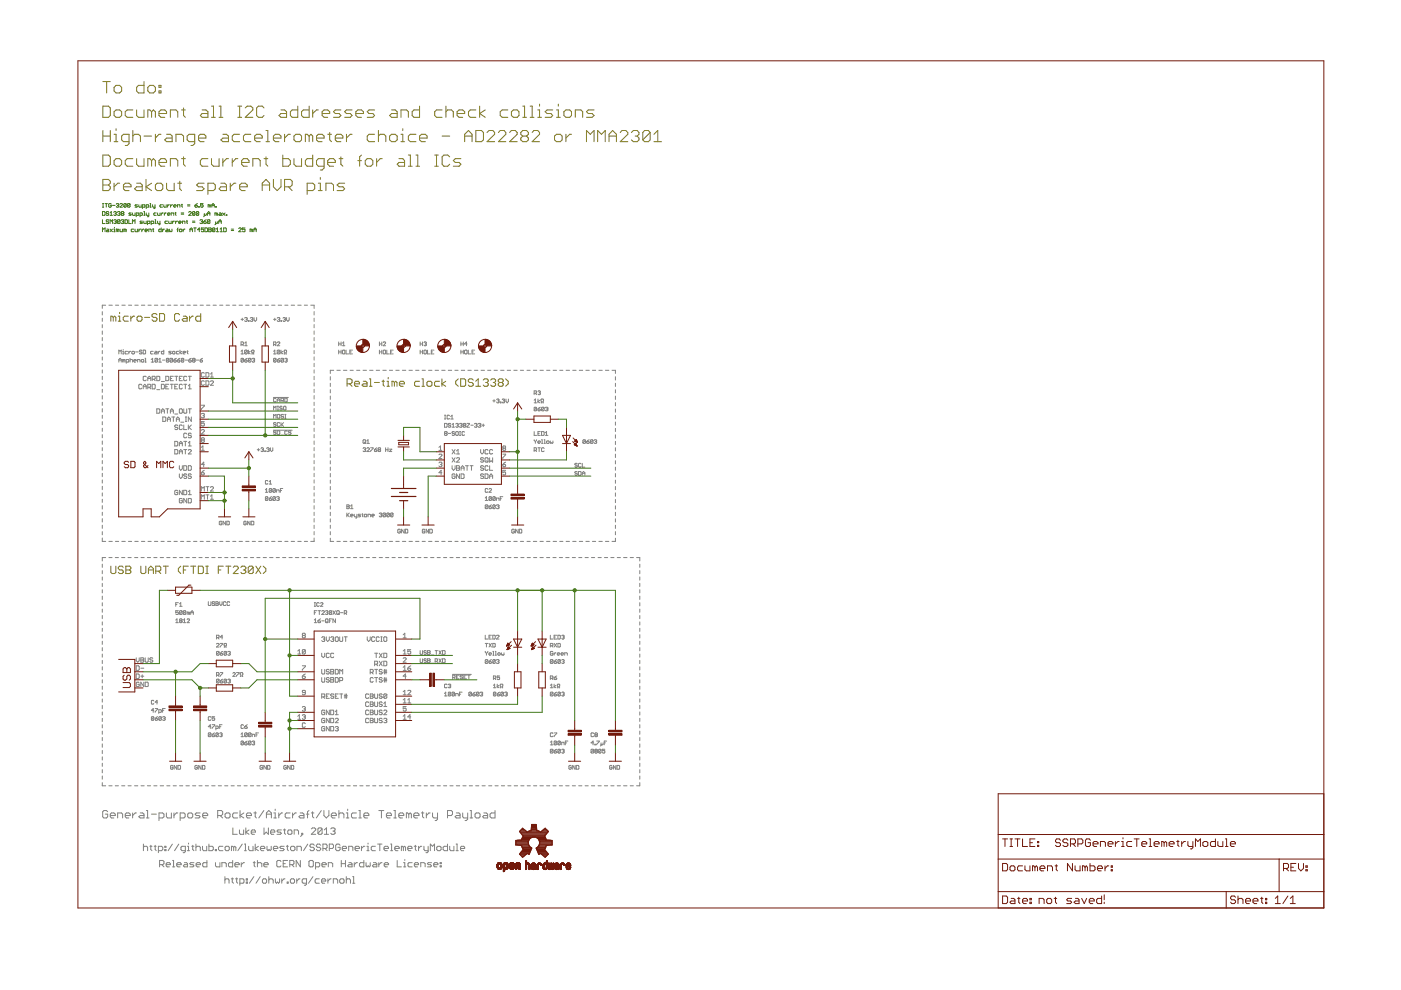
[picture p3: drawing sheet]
<svg xmlns="http://www.w3.org/2000/svg" width="297mm" height="210mm" viewBox="0 0 297 210" stroke-linecap="round" stroke-linejoin="round" font-family="sans-serif">
<g fill="none" stroke="#807b1d" stroke-width=".21">
<path d="M21.8 17.3h1.6M22.6 17.3v2.4M24.2 18.5l.4-.4h.8l.4 .4v.8l-.4 .4h-.8l-.4-.4zM30.5 17.3v2.4h-1.2l-.3-.4v-.8l.3-.4h1.2M31.3 18.5l.5-.4h.7l.4 .4v.8l-.4 .4h-.7l-.5-.4zM33.7 18.1h.4v.4h-.4zM33.7 19.3h.4v.4h-.4zM21.8 22.5h1.2l.4 .4v1.6l-.4 .4h-1.2zM21.8 27.7v2.3M21.8 32.9h1.2l.4 .4v1.5l-.4 .4h-1.2zM21.8 38h1.2l.4 .4v.4l-.4 .4 .4 .4v.4l-.4 .4h-1.2zM21.8 28.9h1.6"/>
<path d="M21.8 39.2h1.2M23.4 27.7v2.3M24.2 34.1l.4-.5h.8l.4 .5v.7l-.4 .4h-.8l-.4-.4zM24.2 23.7l.4-.4h.8l.4 .4v.8l-.4 .4h-.8l-.4-.4zM24.2 38.8v1.6M24.2 28.5h.4v1.5M24.2 30h.8M24.6 27.3v.4M25.4 38.8h-.4l-.8 .8M26.2 39.6h1.6v-.4l-.4-.4h-.8l-.4 .4v.8l.4 .4h.8M27.4 30h-1.2l-.4-.3v-.8l.4-.4h1.2v2l-.4 .3h-.4M28.2 33.6h-1.2l-.4 .5v.7l.4 .4h1.2"/>
<path d="M28.2 23.3h-1.2l-.4 .4v.8l.4 .4h1.2M28.2 28.9l.3-.4h.8l.5 .4v1.1M28.2 27.7v2.3M29 23.3v1.2l.3 .4h1.2v-1.6M29 33.6v1.2l.3 .4h1.2v-1.6M29 38.8h.8l.4 .4v1.2h-1.2l-.5-.4 .5-.4h1.2M30.5 28.9h1.6M31 38v2.4M32.1 34.1l-.3-.5h-.5v1.6M32.1 23.7l-.3-.4h-.5v1.6M32.1 23.7v1.2M32.1 34.1v1.1"/>
<path d="M32.1 34.1l.4-.5 .4 .5v1.1M32.1 23.7l.4-.4 .4 .4v1.2M32.1 38.8l-1.1 .8 1.1 .8M32.9 28.5v1.5M32.9 39.2l.4-.4h.8l.4 .4v.8l-.4 .4h-.8l-.4-.4zM33.7 34.4h1.6v-.3l-.4-.5h-.8l-.4 .5v.7l.4 .4h.8M33.7 24.1h1.6v-.4l-.4-.4h-.8l-.4 .4v.8l.4 .4h.8M34.1 28.5h-.4l-.8 .8M35.3 38.8v1.2l.4 .4h1.2v-1.6M35.3 28.5h.8l.4 .4v1.1h-1.2l-.4-.3 .4-.4h1.2M36.1 35.2v-1.6h1.2l.4 .5v1.1M36.1 24.9v-1.6h1.2l.4 .4v1.2"/>
<path d="M37.3 30v-1.5h1.2l.4 .4v1.1M37.7 38.8h.8M38.1 38.4v1.6l.4 .4M38.5 33.6h.8M38.5 23.3h.8M38.9 22.9v1.6l.4 .4M38.9 33.3v1.5l.4 .4M41.3 30h-1.2l-.4-.3v-.8l.4-.4h1.2v2l-.4 .3h-.4M42.1 29.3h1.6v-.4l-.4-.4h-.8l-.4 .4v.8l.4 .3h.8M42.9 23.3h.8l.4 .4v1.2h-1.2l-.4-.4 .4-.4h1.2M43.3 38.8h-1.2l-.4 .4 .4 .4h.8l.4 .4-.4 .4h-1.2M44.1 33.6h-1.2l-.4 .5v.7l.4 .4h1.2"/>
<path d="M44.8 33.6v1.2l.5 .4h1.2v-1.6M44.8 24.9h.8M44.8 22.5h.5v2.4M46.5 24.9h.8M46.5 22.5h.3v2.4M46.8 38.8h.8l.4 .4v1.2h-1.2l-.3-.4 .3-.4h1.2M47.3 33.6v1.6M47.3 28.5h.7l.4 .4v1.1h-1.1l-.5-.3 .5-.4h1.1M48.4 33.6h-.4l-.7 .8M48.8 38.8v1.6M49.2 33.6v1.6M50 38.8h-.4l-.8 .8"/>
<path d="M50.4 33.6h-.4l-.8 .8M50.4 24.9h.8M50.4 22.5h.8M50.8 28.5h-1.2l-.4 .4v.8l.4 .3h1.2M50.8 39.6h1.6v-.4l-.4-.4h-.8l-.4 .4v.8l.4 .4h.8M50.8 22.5v2.4M51.2 34.4h1.6v-.3l-.4-.5h-.8l-.4 .5v.7l.4 .4h.8M52 22.9l.4-.4h.8l.4 .4v.4l-1.6 1.6h1.6M53.2 28.5h-1.2l-.4 .4v.8l.4 .3h1.2M53.6 35.2v-1.6h1.2l.4 .5v1.1M54 29.3h1.6v-.4l-.4-.4h-.8l-.4 .4v.8l.4 .3h.8M55.6 39.2h1.6"/>
<path d="M56 33.6h.8M56 22.9l-.4-.4h-.8l-.4 .4v1.6l.4 .4h.8l.4-.4M56.4 33.3v1.5l.4 .4M56.4 30h.8M56.4 27.7h.4v2.3M58 38v1.6l.8 .8 .8-.8v-1.6M58 29.3h1.6v-.4l-.4-.4h-.8l-.4 .4v.8l.4 .3h.8M59.6 23.3h.7l.5 .4v1.2h-1.2l-.4-.4 .4-.4h1.2M60 32.9v2.3h1.1l.5-.4v-.7l-.5-.5h-1.1M60.3 28.5v1.5M60.3 39.6h1.3l.3-.4v-.8l-.3-.4h-1.3v2.4M61.1 39.6l.8 .8"/>
<path d="M61.6 28.5h-.5l-.8 .8M62.3 33.6v1.2l.4 .4h1.2v-1.6M62.3 28.9l.4-.4h.9l.3 .4v.8l-.3 .3h-.9l-.4-.3zM63.1 22.5v2.4h-1.2l-.3-.4v-.8l.3-.4h1.2M65.5 22.5v2.4h-1.2l-.4-.4v-.8l.4-.4h1.2M65.5 28.9l.4-.4 .4 .4v1.1M65.5 28.9l-.4-.4h-.4v1.5M65.5 28.9v1.1M66.3 32.9v2.3h-1.2l-.4-.4v-.7l.4-.5h1.2M66.3 23.3v1.6M67.1 29.3h1.6v-.4l-.4-.4h-.8l-.4 .4v.8l.4 .3h.8M67.5 38.8h.4v1.6"/>
<path d="M67.5 23.3h-.4l-.8 .8M67.9 37.6v.4M68.3 24.1h1.6v-.4l-.4-.4h-.8l-.4 .4v.8l.4 .4h.8M68.7 35.2h-1.2l-.4-.4v-.7l.4-.5h1.2v2l-.4 .5h-.4M69.5 34.4h1.6v-.3l-.4-.5h-.8l-.4 .5v.7l.4 .4h.8M69.5 28.5h.8M69.9 28.1v1.6l.4 .3M71.1 29.3h1.6v-.4l-.4-.4h-.8l-.4 .4v.8l.4 .3h.8M71.9 33.6h.8M72.3 33.3v1.5l.4 .4M72.3 23.3h-1.2l-.4 .4 .4 .4h.8l.4 .4-.4 .4h-1.2M73.1 38.8h-1.2l-.4 .4 .4 .4h.8l.4 .4-.4 .4h-1.2"/>
<path d="M73.5 28.5v1.5M74.6 28.5h-.3l-.8 .8M74.6 23.3h-1.1l-.4 .4 .4 .4h.8l.3 .4-.3 .4h-1.2M75.4 24.1h1.7v-.4l-.5-.4h-.7l-.5 .4v.8l.5 .4h.7M75.9 34.1h.7M76.6 32.9l-.3 .4v1.9M77.4 34.1l.5-.5h.7l.4 .5v.7l-.4 .4h-.7l-.5-.4zM79.4 28.5h-1.2l-.3 .4v.8l.3 .3h1.2M79.4 23.3h-1.2l-.3 .4 .3 .4h.8l.4 .4-.4 .4h-1.1M79.9 33.6v1.6M80.2 28.9l.4-.4h.8l.4 .4v1.1M80.2 27.7v2.3"/>
<path d="M81 33.6h-.4l-.7 .8M82.6 28.9l.4-.4h.8l.4 .4v.8l-.4 .3h-.8l-.4-.3zM83 23.3h.8l.4 .4v1.2h-1.2l-.4-.4 .4-.4h1.2M84.6 33.6h.8l.4 .5v1.1h-1.2l-.4-.4 .4-.4h1.2M85 24.9v-1.6h1.2l.4 .4v1.2M85 28.5h.4v1.5M85 30h.8M85.4 27.3v.4M86.6 35.2h.8M86.6 32.9h.4v2.3M88.2 35.2h.8M88.2 32.9h.4v2.3"/>
<path d="M88.2 28.5h-1.2l-.4 .4v.8l.4 .3h1.2M89 22.5v2.4h-1.2l-.4-.4v-.8l.4-.4h1.2M89 29.3h1.6v-.4l-.4-.4h-.8l-.4 .4v.8l.4 .3h.8M92.2 35.2h.7M92.2 32.9h.7M92.6 32.9v2.3M93.7 28.9h1.6M93.7 23.3h-1.1l-.4 .4v.8l.4 .4h1.1M94.5 23.7l.4-.4h.8l.4 .4v1.2M94.5 22.5v2.4M95.3 33.3l-.4-.4h-.8l-.4 .4v1.5l.4 .4h.8l.4-.4M96.9 24.1h1.6v-.4l-.4-.4h-.8l-.4 .4v.8l.4 .4h.8"/>
<path d="M97.7 33.6h-1.2l-.4 .5 .4 .3h.8l.4 .4-.4 .4h-1.2M98.5 30v-1.5l.8-.8 .8 .8v1.5M98.5 28.9h1.6M100.9 27.7h1.2l.4 .4v1.6l-.4 .3h-1.2zM100.9 23.3h-1.2l-.4 .4v.8l.4 .4h1.2M101.7 22.5v2.4M102.9 23.3l-1.2 .8 1.2 .8M103.3 28.1l.4-.4h.8l.4 .4v.4l-1.6 1.5h1.6M105.7 28.1l.4-.4h.8l.3 .4v.4l-1.5 1.5h1.5M107.7 23.3h-1.2l-.4 .4v.8l.4 .4h1.2M108 28.1l.4-.4h.8l.5 .4v.4l-1.7 1.5h1.7M108.4 23.7l.4-.4h.9l.3 .4v.8l-.3 .4h-.9l-.4-.4z"/>
<path d="M110.8 28.9h.8M110.8 28.9l-.4 .4v.4l.4 .3h.8l.4-.3v-.4l-.4-.4M110.8 28.9l-.4-.4v-.4l.4-.4h.8l.4 .4v.4l-.4 .4M110.8 24.9h.8M110.8 22.5h.4v2.4M112.4 24.9h.8M112.4 22.5h.4v2.4M112.8 28.1l.4-.4h.8l.4 .4v.4l-1.6 1.5h1.6M114 23.3h.4v1.6M114 24.9h.8M114.4 22.1v.4M117.2 23.3h-1.2l-.4 .4 .4 .4h.8l.4 .4-.4 .4h-1.2"/>
<path d="M117.6 28.9l.4-.4h.8l.4 .4v.8l-.4 .3h-.8l-.4-.3zM118 24.9h.8M118 23.3h.4v1.6M118.4 22.1v.4M119.6 23.7l.4-.4h.8l.4 .4v.8l-.4 .4h-.8l-.4-.4zM120 28.5v1.5M121.2 28.5h-.4l-.8 .8M122 24.9v-1.6h1.2l.3 .4v1.2M124.3 30v-2.3l.8 .8 .9-.8v2.3M126 23.3h-1.3l-.4 .4 .4 .4h.8l.5 .4-.5 .4h-1.2M126.7 30v-2.3l.8 .8 .8-.8v2.3M129.1 28.9h1.6"/>
<path d="M129.1 30v-1.5l.8-.8 .8 .8v1.5M131.5 28.1l.4-.4h.8l.4 .4v.4l-1.6 1.5h1.6M133.9 28.1l.4-.4h.8l.4 .4v.4l-.4 .4M134.7 28.9h.4M135.1 28.9l.4 .4v.4l-.4 .3h-.8l-.4-.3M137.8 28.1v1.6l-.3 .3h-.8l-.4-.3M137.8 28.1l-.3-.4h-.8l-.4 .4v1.6M137.8 28.1l-1.5 1.6M138.7 30h1.6M138.7 28.5l.8-.8v2.3M44.1 40.4h1.2l.3-.4v-.8l-.3-.4h-1.2v2.4M55.6 40.4v-1.6l.8-.8 .8 .8v1.6"/>
<path d="M65.1 40.4h1.2l.4-.4v-.8l-.4-.4h-1.2v2.4M67.5 40.4h.8M69.1 40.4v-1.6h1.2l.4 .4v1.2M24 67.3l-.2-.3h-.3v1.1M24 67.3v.8M24 67.3l.3-.3 .3 .3v.8M25.1 67h.3v1.1M25.1 68.1h.5M25.4 66.2v.3M27.2 67h-.8l-.3 .3v.5l.3 .3h.8M27.7 67v1.1M28.5 67h-.3l-.5 .5"/>
<path d="M29.3 67h.6l.2 .3v.5l-.2 .3h-.6l-.2-.3v-.5zM30.7 67.3h1M33.3 66.7l-.3-.2h-.5l-.3 .2v.3l.3 .3h.5l.3 .2v.3l-.3 .3h-.5l-.3-.3M33.8 66.5h.8l.3 .2v1.1l-.3 .3h-.8zM38.1 66.7l-.3-.2h-.5l-.3 .2v1.1l.3 .3h.5l.3-.3M38.9 67h.5l.3 .3v.8h-.8l-.3-.3 .3-.3h.8M40.2 67v1.1M41 67h-.3l-.5 .5M42.6 66.5v1.6h-.8l-.3-.3v-.5l.3-.3h.8M73.6 81.4h.7l.3-.3v-.5l-.3-.3h-.7v1.6M74.1 81.4l.5 .5M75.2 81.4h1v-.3l-.2-.3h-.6l-.2 .3v.5l.2 .3h.6"/>
<path d="M77 80.8h.5l.3 .3v.8h-.8l-.2-.3 .2-.2h.8M78.3 80.3h.3v1.6M78.3 81.9h.6M79.4 81.1h1M81 80.8h.5M81.2 80.6v1l.3 .3M82.1 81.9h.5M82.1 80.8h.2v1.1M82.3 80v.3M83.6 81.1l-.2-.3h-.3v1.1M83.6 81.1v.8M83.6 81.1l.3-.3 .3 .3v.8"/>
<path d="M84.7 81.4h1v-.3l-.2-.3h-.5l-.3 .3v.5l.3 .3h.5M89 80.8h-.9l-.2 .3v.5l.2 .3h.9M89.5 80.3h.2v1.6M89.5 81.9h.5M90.5 81.1l.3-.3h.5l.3 .3v.5l-.3 .3h-.5l-.3-.3zM93.2 80.8h-.8l-.3 .3v.5l.3 .3h.8M93.7 80.3v1.6M94.5 80.8l-.8 .6 .8 .5M97.2 80.3l-.6 .5v.6l.6 .5M97.7 80.3h.8l.2 .3v1l-.2 .3h-.8zM100.3 80.6l-.3-.3h-.5l-.2 .3v.2l.2 .3h.5l.3 .3v.2l-.3 .3h-.5l-.2-.3M100.8 81.9h1.1"/>
<path d="M100.8 80.8l.6-.5v1.6M102.5 80.6l.2-.3h.6l.2 .3v.2l-.2 .3M103 81.1h.3M103.3 81.1l.2 .3v.2l-.2 .3h-.6l-.2-.3M104 80.6l.3-.3h.5l.3 .3v.2l-.3 .3M104.6 81.1h.2M104.8 81.1l.3 .3v.2l-.3 .3h-.5l-.3-.3M105.9 81.1l-.3-.3v-.2l.3-.3h.5l.3 .3v.2l-.3 .3M105.9 81.1l-.3 .3v.2l.3 .3h.5l.3-.3v-.2l-.3-.3M105.9 81.1h.5M107.2 80.3l.5 .5v.6l-.5 .5M23.5 120v1.4l.3 .2h.5l.3-.2v-1.4"/>
<path d="M26.1 120.3l-.2-.3h-.5l-.3 .3v.2l.3 .3h.5l.2 .3v.3l-.2 .2h-.5l-.3-.2M26.7 120h.8l.2 .3v.2l-.2 .3 .2 .3v.3l-.2 .2h-.8zM26.7 120.8h.8M29.9 120v1.4l.2 .2h.6l.2-.2v-1.4M31.5 120.8h1M31.5 121.6v-1.1l.5-.5 .5 .5v1.1M33 121.1h.8l.3-.3v-.5l-.3-.3h-.8v1.6M33.6 121.1l.5 .5M34.6 120h1.1M35.1 120v1.6M38.3 120l-.5 .5v.6l.5 .5M38.9 120.8h.5"/>
<path d="M39.9 120h-1v1.6M40.4 120h1.1M41 120v1.6M42 120h.9l.2 .3v1.1l-.2 .2h-.9zM43.6 121.6h.6M43.6 120h.6M43.9 120v1.6M46.3 120.8h.5M47.3 120h-1v1.6M47.9 120h1M48.4 120v1.6M49.5 120.3l.2-.3h.6l.2 .3v.2l-1 1.1h1"/>
<path d="M51.1 120.3l.2-.3h.5l.3 .3v.2l-.3 .3M51.6 120.8h.2M51.8 120.8l.3 .3v.3l-.3 .2h-.5l-.2-.2M53.7 120.3v1.1l-.3 .2h-.5l-.3-.2M53.7 120.3l-.3-.3h-.5l-.3 .3v1.1M53.7 120.3l-1.1 1.1M54.2 120l1.1 1.6M55.3 120l-1.1 1.6M55.8 120l.6 .5v.6l-.6 .5"/>
</g>
<g fill="none" stroke="#808080" stroke-width=".21">
<path d="M21.7 66.1v.7M21.7 67.5v.6M21.7 68.8v.7M21.7 70.2v.7M21.7 71.6v.6M21.7 72.9v.7M21.7 74.3v.7M21.7 75.7v.7M21.7 77v.7M21.7 78.4v.7M21.7 79.8v.7M22.4 64.7h-.7v.7"/>
<path d="M23.1 64.7h.7M24.5 64.7h.7M25.2 75v-.8l.3 .3 .2-.3v.8M25.2 76.8v-.6l.3-.2 .2 .2v.6M25.2 76.4h.5M25.8 64.7h.8M26 74.5h.1v.5M26 75h.3M26.1 74.1v.1M26.3 76.4l.1-.2 .1 .2v.4M26.3 76.4l-.3-.2v.6M26.3 76.4v.4"/>
<path d="M26.8 76.8h.4l.1-.4-.5-.2v.8M27.1 74.5l-.6 .1 .1 .4h.5M27.2 64.7h.7M27.3 74.5v.5M27.6 76.4l.1-.2 .4 .2v.4M27.6 76v.8M27.7 74.5l-.4 .2M28 74.6l.4-.1 .1 .4-.4 .1-.1-.1zM28.4 76.5h.5l-.1-.3-.4 .2 .1 .4h.3M28.6 64.7h.7M28.8 74.6h.5M29.2 76.8v-.6l.5 .2v.4"/>
<path d="M29.9 76.4l.5-.2 .1 .4-.4 .2zM30 64.7h.7M30.1 74.4l-.4-.2-.1 .3 .5 .2v.2l-.2 .1-.3-.1M30.4 74.2l.5 .2-.2 .6h-.3zM30.7 76h.2v.8M30.7 76.8h.3M31 79.9l-.1-.1-.5 .1v.6l.1 .2h.4l.1-.2M31.4 64.7h.7M32.1 76.8h.5M32.1 76.2l.3-.2v.8M32.5 74.5l-.6 .1 .2 .4h.4M32.7 64.7h.8"/>
<path d="M32.9 74.5l.4 .1v.4h-.4l-.2-.1 .2-.2h.4M33.2 79.8l.7 .1v.6l-.2 .2h-.5zM33.4 76.1l-.1 .7h-.3l-.1-.2M33.4 76.1l-.4-.1-.1 .6M33.4 76.1l-.5 .5M33.5 74.5v.5M33.7 76.8h.5M33.7 76.2l.2-.2v.8M33.9 74.5l-.4 .2M34.1 64.7h.7M34.5 76.4h.5M34.7 74.2v.8h-.4l-.1-.4 .5-.1"/>
<path d="M35.1 79.8l.7 .1v.6l-.2 .2h-.5zM35.5 64.7h.7M35.8 76.1l-.1 .7-.4-.2M35.8 76.1l-.4-.1-.1 .6M35.8 76.1l-.5 .5M36.3 74.5l-.5 .1 .5 .3-.5 .1M36.6 76.1l-.1 .7h-.3l-.2-.2M36.6 76.1l-.4-.1-.2 .6M36.6 76.1l-.6 .5M36.7 74.5l.4 .1-.1 .4-.4-.1zM36.8 79.8h-.7v.9h.7M36.8 76.4h.5l.1 .2-.1 .2h-.3z"/>
<path d="M36.9 64.7h.7M37.1 79.8h.6M37.4 79.8v.9M37.4 76l-.6 .4M37.6 76.4l.6 .1-.2 .3h-.2zM37.9 74.5l-.5 .1 .1 .4h.4M38.2 74.2v.8M38.2 76l-.6 .4M38.3 64.7h.7M38.6 74.5l-.4 .2 .4 .3M38.7 79.8h-.7v.9h.7M38.8 74.7h.6v-.1l-.2-.1-.4 .1v.3l.4 .1"/>
<path d="M39 76.1l-.2 .7-.4-.2M39 76.1l-.4-.1-.2 .6M39 76.1l-.6 .5M39.2 76.4h.6M39.6 79.9l-.2-.1-.4 .1v.6l.1 .2 .5-.2M39.6 64.7h.8M39.6 74.5h.3M39.8 74.4l.1 .6M39.9 79.8h.7M40 76.4h.4l.2 .2-.2 .2h-.3zM40.2 79.8v.9M40.6 76l-.6 .4"/>
<path d="M40.9 76.4l-.1-.2 .1-.2 .5 .1-.2 .3M40.9 76.4h.3M40.9 76.4l-.1 .1 .1 .3 .5-.2-.2-.2M41 64.7h.8M41.6 76.4h.5M42.4 64.7h.7M42.4 76.4l.5 .1-.1 .3h-.2zM42.9 76l-.5 .4M43.3 79.1l-.1-.1-.5 .1v.7l.2 .2h.3l.1-.2M43.7 79l.6 .1v.7l-.2 .2h-.4zM43.8 64.7h.7M44.6 79.3l.3-.3v1"/>
<path d="M44.6 80h.7M45.2 64.7h.7M46.6 64.7h.7M47.9 64.7h.8M49.3 64.7h.7M50.7 64.7h.7M51.1 75h.5M51.1 67.7h.5M51.1 74.5l.3-.3v.8M51.1 73l.5-.1-.1-.4h-.4v.8M51.4 67.5v.5M51.4 73l.2 .3"/>
<path d="M51.6 76.1l-.1 .7-.4-.2M51.6 76.1l-.4-.1-.1 .6M51.6 76.1l-.5 .5M51.9 76.4h.4l.1 .2-.1 .2h-.3zM51.9 67.5l.4-.2 .1 .2-.1 .2M51.9 73.3h.5M51.9 72.8l.3-.3v.8M52.1 64.7h.7M52.2 67.7h.1M52.3 67.7l.1 .1-.1 .3h-.3l-.1-.1M52.4 74.4v.5l-.1 .1-.4-.1M52.4 74.4l-.4-.2-.1 .7"/>
<path d="M52.4 74.4l-.5 .5M52.4 76l-.5 .4M52.7 68l.1 .1zM52.7 74.2v.8M53.1 67.5l.4-.2 .1 .2-.1 .2M53.1 74.5l-.4 .2 .4 .3M53.2 76.1v.5l-.1 .2-.4-.2M53.2 76.1l-.4-.1-.1 .6M53.2 76.1l-.5 .5M53.4 75h.1l-.1-.4 .1-.4 .4 .2-.2 .3v.3h.2M53.4 67.7h.1M53.5 64.7h.7"/>
<path d="M53.5 76.1l.4-.1 .1 .1-.1 .3M53.5 67.7l.1 .1-.1 .3-.4-.1M53.7 76.4h.2M53.9 76.4l.1 .1-.1 .3-.4-.2M53.9 67.3v.5l.2 .3 .3-.3v-.5M54.8 64.7h.8M56.2 64.7h.7M57.6 64.7h.7M58 75h.5M58 74.5l.3-.3v.8M58 73l.5-.1-.1-.4h-.4v.8M58 67.7h.5"/>
<path d="M58.3 67.5v.5M58.3 73l.2 .3M58.5 76.1l-.1 .7-.4-.2M58.5 76.1l-.4-.1-.1 .6M58.5 76.1l-.5 .5M58.8 76.4h.4l.1 .2-.4 .2zM58.8 67.5l.4-.2 .1 .2-.1 .2M58.8 72.6l.1-.1 .4 .1-.5 .7h.5M59 64.7h.7M59.1 67.7h.1M59.2 67.7l.1 .1-.1 .3-.4-.1M59.3 74.4v.5l-.1 .1-.4-.1"/>
<path d="M59.3 74.4l-.1-.2-.4 .2v.5M59.3 74.4l-.5 .5M59.3 76l-.5 .4M59.6 68l.1 .1zM59.6 74.2v.8M60 67.5l.4-.2 .1 .2-.1 .2M60 74.5l-.4 .2 .4 .3M60.1 76.1l-.1 .7h-.3l-.1-.2M60.1 76.1l-.4-.1-.1 .6M60.1 76.1l-.5 .5M60.3 75h.1l-.1-.4 .1-.4 .4 .2-.2 .3v.3h.2M60.3 67.7h.1"/>
<path d="M60.4 64.7h.7M60.4 76.1l.4-.1 .1 .1-.1 .3M60.4 67.7l.1 .1-.1 .3-.4-.1M60.6 76.4h.2M60.8 76.4l.1 .1-.1 .3-.4-.2M60.8 67.3v.5l.3 .3 .2-.3v-.5M61.7 64.7h.8M63.1 64.7h.7M64.5 64.7h.7M65.9 64.7h.7v.7M66.6 66.1v.7M66.6 67.5v.6"/>
<path d="M66.6 68.8v.7M66.6 70.2v.7M66.6 71.6v.6M66.6 72.9v.7M66.6 74.3v.7M66.6 75.7v.7M66.6 77v.7M66.6 78.4v.7M66.6 79.8v.7M70 79.9v.7M70.7 78.5h-.7v.7M71.4 78.5h.7"/>
<path d="M71.8 74.6h.5M71.8 72.5v.8M71.8 74.2v.8M71.8 72.9h.5M72.3 72.5v.8M72.3 74.2v.8M72.6 74.4l.1-.2 .4 .2-.1 .6-.4-.1zM72.6 73.3h.5M72.6 72.8l.3-.3v.8M72.8 78.5h.7M73.4 74.2v.8h.5M74.2 74.6h.3"/>
<path d="M74.2 78.5h.7M74.7 74.2h-.5v.8h.5M75.6 78.5h.7M77 78.5h.7M78.4 78.5h.7M79.8 78.5h.7M80.4 74.6h.6M80.4 72.5v.8M80.4 74.2v.8M80.4 72.9h.6M81 72.5v.8M81 74.2v.8"/>
<path d="M81.2 78.5h.7M81.2 74.4l.2-.2 .4 .2-.2 .6-.4-.1zM81.2 72.6l.2-.1 .4 .1-.6 .7h.6M82 74.2v.8h.6M82.6 78.5h.6M82.8 74.6h.3M83.4 74.2h-.6v.8h.6M83.9 78.5h.7M85.3 78.5h.7M86.7 78.5h.7M88.1 78.5h.7M89.1 74.6h.5"/>
<path d="M89.1 72.5v.8M89.1 74.2v.8M89.1 72.9h.5M89.5 78.5h.7M89.6 72.5v.8M89.6 74.2v.8M89.9 74.4l.1-.2 .4 .2-.1 .6-.4-.1zM89.9 72.6l.4-.1 .1 .1-.1 .3M90.1 72.9h.2M90.3 72.9l.1 .1-.1 .3-.4-.1M90.6 74.2v.8h.6M90.9 78.5h.7"/>
<path d="M91.5 74.6h.2M92 74.2h-.5v.8h.5M92.3 78.5h.7M93.7 78.5h.7M95 78.5h.8M96.4 78.5h.7M97.7 74.6h.5M97.7 72.5v.8M97.7 74.2v.8M97.7 72.9h.5M97.8 78.5h.7M98.2 72.5v.8"/>
<path d="M98.2 74.2v.8M98.5 74.4l.1-.2 .4 .2-.1 .6-.4-.1zM99 72.9h-.5l.4-.4v.8M99.2 78.5h.7M99.3 74.2v.8h.5M100.1 74.6h.2M100.6 78.5h.7M100.6 74.2h-.5v.8h.5M102 78.5h.7M103.4 78.5h.7M104.7 78.5h.8M106.1 78.5h.8"/>
<path d="M107.5 78.5h.8M108.9 78.5h.8M110.3 78.5h.7M111.7 78.5h.7M113.1 78.5h.7M114.5 78.5h.7M115.9 78.5h.7M117.3 78.5h.7M118.7 78.5h.6M120 78.5h.7M121.4 78.5h.7M122.8 78.5h.7"/>
<path d="M124.2 78.5h.7M125.6 78.5h.7M127 78.5h.7M128.4 78.5h.7M129.8 78.5h.7v.7M130.5 79.9v.7M21.7 81.2v.7M21.7 82.5v.7M21.7 83.9v.7M21.7 85.3v.7M21.7 86.6v.8M21.7 88v.7"/>
<path d="M21.7 89.4v.7M21.7 90.8v.7M21.7 92.1v.7M21.7 93.5v.7M21.7 94.9v.7M21.7 96.2v.8M21.7 97.6v.7M21.7 99v.7M30.1 81.6l-.2-.1-.5 .1v.7l.2 .1 .5-.1M30.4 82.4v-.6l.3-.3 .3 .3v.6M30.4 82h.6M31.3 80.7v-.6l.3-.3 .4 .3v.6"/>
<path d="M31.3 82.1h.5l.2-.1v-.4l-.2-.1h-.5v.9M31.3 80.2h.7M31.6 82.1l.4 .3M32.3 80.4h.5l.1-.5-.6-.1v.9M32.3 81.5h.5l.1 .1-.1 .8h-.5zM32.6 80.4l.3 .3M33.2 86.7h.5l.2 .2v.6l-.2 .1h-.5zM33.2 82.6h.7M34.2 81.5h.5l.2 .1v.7l-.2 .1h-.5zM34.2 87.6v-.6l.3-.3 .4 .3v.6M34.2 80.9h.7M34.2 87.1h.7"/>
<path d="M34.5 88.4l.6 .1v.7l-.1 .1h-.5zM35.1 82h.4M35.1 86.7h.7M35.5 89.3v-.6l.3-.3 .3 .3v.6M35.5 86.7v.9M35.5 88.9h.6M35.8 81.5h-.7v.9h.7M36.1 87.6v-.6l.3-.3 .4 .3v.6M36.1 80.2h.3M36.1 81.5h.7M36.1 87.1h.7M36.4 81.5v.9"/>
<path d="M36.4 88.4h.7M36.8 88.4v.9M37.1 93.6h.4l.2 .2v.6l-.2 .2h-.4zM37.1 95.3h.4l.2 .2v.6l-.2 .1h-.4zM37.1 82h.3M37.1 87.8h.6M37.4 89.3v-.6l.3-.3 .3 .3v.6M37.4 88.9h.6M37.7 90.3l-.5-.2-.1 .3 .4 .2 .2 .3-.2 .2-.4-.2M37.7 81.5h-.6v.9h.6M38 94h.7M38 96.2v-.6l.3-.3 .4 .3v.6"/>
<path d="M38 94.6v-.7l.3-.3 .4 .3v.7M38 98.7v.7l.3 .3 .4-.3v-.7M38 80.2h.3M38 95.8h.7M38.2 86.7h.3l.2 .2v.6l-.2 .1-.5-.1zM38.3 89.5h.7M38.7 81.6l-.2-.1h-.3l-.2 .1 .2 .8h.3l.2-.1M38.7 90.3l-.2-.2h-.3l-.2 .2 .2 .8h.3l.2-.2M39 86.7v.8l.1 .1 .5-.1v-.8M39 90.1v1h.6M39 98.7h.4l.2 .2v.7l-.2 .1h-.4zM39 93.6h.6"/>
<path d="M39 95.3h.6M39 81.5h.6M39.3 81.5v.9M39.3 93.6v1M39.3 95.3v.9M39.3 89.3h.3M39.3 88.4h.3M39.4 88.4v.9M39.6 92l-.2-.2-.4 .2v.7l.1 .1 .5-.1M39.9 95.5l.2-.2h.3l.2 .2-.7 .7h.7M39.9 98.7h.5l.2 .2v.7l-.2 .1h-.5zM39.9 90.1v1"/>
<path d="M39.9 94.6h.7M39.9 81.8l.3-.3v.9M39.9 93.9l.3-.3v1M39.9 82.4h.7M39.9 86.7h.7M40.1 90.6l.5 .5M40.2 86.7v.9M40.6 88.4v.9l-.7-.9v.9M40.6 92l-.2-.2h-.3l-.2 .4 .5 .1 .2 .4-.2 .1h-.3l-.2-.1M40.6 90.1l-.7 .6M42.7 95.5h.6M42.7 85.9h.6l-.6 1"/>
<path d="M42.7 91.3l.2-.2h.3l.1 .3-.6 .7h.6M42.7 87.8l.5-.1 .1 .1-.1 .3M42.7 94.9l.3-.3v.9M42.9 93.3l-.2-.1 .2-.4h.3l.1 .2-.1 .3M42.9 93.3l-.2 .2 .2 .3h.3l.1-.2-.1-.3M42.9 93.3h.3M43 88.1h.2M43.2 88.1l.1 .2-.1 .3h-.3l-.2-.2M43.3 80.9l-.1-.1-.5 .1v.6l.2 .2h.3l.1-.2M43.3 98.5h-.6l.5-.5v1M43.3 89.4h-.6v.5l.3-.2 .3 .2-.1 .4h-.3l-.2-.1M43.3 99.7l-.6 .5"/>
<path d="M43.7 80.8l.6 .1v.6l-.2 .2h-.4zM44.6 80.9l.2-.1 .5 .1-.7 .8h.7M54.5 95.4h.6M54.8 95.1v.5M55.3 95.1l.4-.2 .1 .2-.1 .3M55.6 95.4h.1M55.7 95.4l.1 .1-.1 .2-.4-.1M56.1 95.6l.2 .1zM56.5 95.1l.4-.2 .2 .2-.2 .3M56.8 95.4h.1M56.9 95.4l.2 .1-.2 .2-.4-.1M57.3 94.9v.6l.3 .2 .2-.2v-.6"/>
<path d="M58 91.2h3.9M58 84.3h3.1M58 86.9v-.8l.3 .3 .2-.3v.8M58 88.7v-.8l.3 .2 .2-.2v.8M58.5 84.6l-.1-.2-.4 .2v.5l.1 .1 .4-.1M58.5 89.7l-.1-.1-.4 .1 .1 .3 .4 .2-.1 .2-.4-.1M58.5 91.5l-.1-.2-.4 .2 .1 .2 .4 .1-.1 .3-.4-.1M58.8 85.2v-.5l.3-.3 .2 .3v.5M58.8 88l.1-.1 .4 .1-.1 .7-.4-.2zM58.8 91.3l.5 .2-.1 .6h-.4zM58.8 86.9h.3M58.8 86.1h.3"/>
<path d="M58.8 84.8h.5M58.9 86.1v.8M59.3 89.7l-.1-.1-.4 .1v.6l.1 .1 .4-.1M59.6 84.9h.4l.1-.3-.5-.2v.8M59.6 89.6v.8M59.6 92.3h.5M59.7 90l.4 .4M59.8 86.3l-.4-.2-.1 .3 .4 .2 .1 .2-.1 .1-.4-.1M59.8 84.9l.3 .3M60.1 88l-.1-.1-.4 .1 .1 .3 .4 .1-.1 .3-.4-.2M60.1 89.6l-.5 .6M60.3 86.1l.3 .2-.1 .6-.4-.1z"/>
<path d="M60.4 84.4l.5 .2-.1 .6h-.4zM60.4 87.9h.2M60.4 88.7h.2M60.5 87.9v.8M60.9 91.5l-.1-.2-.4 .2 .1 .6 .4-.1M61.7 91.5l-.1-.2-.4 .2 .1 .2 .4 .1-.1 .3-.4-.1M66.6 81.2v.7M66.6 82.5v.7M66.6 83.9v.7M66.6 85.3v.7M66.6 86.6v.8M66.6 88v.7"/>
<path d="M66.6 89.4v.7M66.6 90.8v.7M66.6 92.1v.7M66.6 93.5v.7M66.6 94.9v.7M66.6 96.2v.8M66.6 97.6v.7M66.6 99v.7M70 81.3v.6M70 82.6v.7M70 84v.7M70 85.4v.6"/>
<path d="M70 86.7v.7M70 88.1v.7M70 89.5v.7M70 90.8v.7M70 92.2v.7M70 93.6v.7M70 94.9v.7M70 96.3v.7M70 97.7v.7M70 99v.7M77 93.4l.1-.2 .4 .2-.1 .6-.4-.1zM77 95.1l.1-.2h.3l.1 .2-.1 .3"/>
<path d="M77.3 95.4h.1M77.3 93.8l.2 .2M77.4 95.4l.1 .1-.1 .2-.4-.1M77.8 93.5l.2-.3v.8M77.8 94h.5M77.8 95.1l.1-.2 .4 .2-.5 .6h.5M78.6 94.9h.5l-.5 .8M79.4 95.4h.4l.1 .2-.4 .1zM79.9 94.9l-.5 .5M80.3 95.4l-.2-.2 .2-.3 .4 .2-.1 .3M80.3 95.4l-.2 .1 .2 .2 .4-.1-.1-.2M80.3 95.4h.3"/>
<path d="M81.8 94.9v.8M81.8 95.4h.5M82.3 94.9v.8M82.6 95.2h.5l-.5 .5h.5M93.1 98.2l.4-.2 .2 .2-.2 .3M93.1 95.5h.6M93.1 94.9l.3-.3v.9M93.1 96.4l.1-.1 .5 .1-.6 .8h.6M93.4 98.5h.1M93.5 98.5l.2 .1-.2 .4-.4-.2M94.2 89.8l.6 .1-.1 .7h-.5zM94.2 88.8h.3"/>
<path d="M94.2 88h.3M94.4 91.9l-.2-.1 .2-.3 .4 .1-.1 .3M94.4 91.9l-.2 .1 .2 .3 .4-.1-.1-.3M94.4 91.9h.3M94.4 88v.8M95 91.9h.6M95.3 88.2l-.1-.2-.4 .2v.5l.1 .1 .4-.1M95.6 88.3l.3-.3v.8M95.6 89.9l-.2-.1-.4 .1 .2 .3 .4 .1-.2 .3-.4-.2M95.6 88.8h.5M95.9 90l.2-.2v.8M95.9 98.7v.7l.2 .3 .4-.3v-.7"/>
<path d="M95.9 95.3l.6 .9M95.9 97.1l.6 .9M95.9 90.6h.5M96.4 91.6l-.2-.1-.3 .1 .1 .3 .4 .1-.2 .3-.3-.1M96.5 95.3l-.6 .9M96.5 97.1l-.6 .9M96.6 91.6l.2-.1 .4 .1-.2 .7-.4-.1zM96.6 89.9l.4-.1 .2 .1-.2 .3M96.8 97.2l.2-.1 .4 .1-.6 .8h.6M96.8 98.7h.5l.1 .2-.1 .8h-.5zM96.8 95.6l.3-.3v.9M96.8 96.2h.6"/>
<path d="M96.8 99.3h.5M96.9 90.2h.1M97 90.2l.2 .1-.2 .3-.4-.2M97.4 91.5h.3M97.4 92.3h.3M97.4 89.9l.4-.1 .2 .1-.2 .3M97.5 91.5v.8M97.7 90.2h.1M97.8 99.7v-.6l.3-.4 .3 .4v.6M97.8 99.3h.6M97.8 90.2l.2 .1-.2 .3-.4-.2M98.4 90.2l-.2-.2 .2-.2 .4 .1-.2 .3"/>
<path d="M98.4 90.2l-.2 .1 .2 .3 .4-.2-.2-.2M98.4 90.2h.2M98.5 91.6l-.1-.1-.4 .1v.6l.1 .1 .4-.1M98.7 98.7h.6M99 89.8h.5l-.5 .8h.5M99 98.7v1M99.7 98.7h.6M99.8 90.2h.5M100 98.7v1M100.6 89.9l.4-.1 .1 .1-.1 .3M100.9 90.2h.1M101 90.2l.1 .1-.1 .3-.4-.2"/>
<path d="M101.4 89.9l.4-.1 .1 .1-.1 .3M101.7 90.2h.1M101.8 90.2l.1 .2-.1 .2-.4-.2M101.9 95.3v.7l.3 .2 .3-.2v-.7M102.2 90.2h.5M102.5 89.9v.5M102.5 98.9l-.1-.2h-.4l-.1 .4 .1 .2h.4l.1 .3-.1 .1h-.4l-.1-.1M102.5 97.2l-.1-.1-.5 .1 .1 .3h.4l.1 .2-.1 .3h-.4l-.1-.2M102.8 97.2l.2-.1 .5 .1v.6l-.2 .2-.5-.2zM103.2 97.7l.3 .3M103.5 95.5l-.2-.2-.5 .2v.6l.2 .1 .5-.1M103.5 98.9l-.2-.2-.5 .2v.7l.2 .1 .5-.1"/>
<path d="M103.8 97.1v.9l.3-.3 .3 .3v-.9M103.8 98.7v1h.6M104.4 95.5l-.1-.2-.5 .2v.6l.2 .1 .4-.1M104.5 85h.5M104.7 84.7v.5M105.3 84.7l.4-.1 .1 .1-.1 .3M105.5 85h.2M105.7 85l.1 .1-.1 .3-.4-.2M106.1 85.2h.1v.2h-.1zM106.5 84.7l.4-.1 .1 .1-.1 .3M106.6 96.3h.6l-.6 .9M106.6 98.5h.5l.1 .3-.1 .2h-.4z"/>
<path d="M106.7 85h.2M106.7 95l-.1 .2 .1 .3 .5-.1-.1-.4M106.7 95l-.1-.1 .1-.3h.4l.1 .1-.1 .3M106.7 95h.4M106.9 85l.1 .1-.1 .3-.4-.2M107.2 99.7h-.6v.5l.5-.1 .1 .4-.1 .2h-.4l-.1-.2M107.2 98l-.6 .5M107.3 84.6v.5l.2 .3 .3-.3v-.5M113.3 91.5v.8h.5M113.3 85.4h.5M113.3 95.5l.5-.1-.2-.5h-.3v.8M113.3 83.4h.3l.2-.4-.5-.1v.8"/>
<path d="M113.3 93.2l.2 .4M113.3 84.9l.2-.3v.8M113.5 93.6v.4M113.5 95.5l.3 .2M113.5 83.4l.3 .3M113.8 86.5l-.2-.2-.3 .2v.5M113.8 93.2l-.3 .4M113.8 86.5v.5l-.2 .1-.3-.1M113.8 86.5l-.5 .5M114.1 91.9h.2M114.1 93.8h.5l-.2-.3-.3 .1v.3l.3 .1M114.1 84.6v.8"/>
<path d="M114.1 86.7h.3l.2 .3-.4 .1zM114.1 83l.3-.1 .2 .1-.2 .3M114.1 94.9h.5M114.3 94.9v.8M114.3 83.3h.1M114.4 83.3l.2 .1-.2 .3-.3-.2M114.4 84.9l-.3 .2 .3 .3M114.6 91.5h-.5v.8h.5M114.6 86.3l-.5 .4M114.7 85.4h.1l-.1-.4 .1-.4 .4 .1-.1 .4v.3h.1M114.8 91.5l.6 .1-.2 .7h-.4zM114.8 94h.3"/>
<path d="M114.8 93.2h.1v.8M115.4 95.1l-.2-.2h-.3l-.1 .2 .1 .6 .5-.1M115.4 94h.2M115.4 93.2h.1v.8M115.4 86.5l-.5-.2-.1 .7M115.4 86.5l-.2 .6-.4-.1M115.4 86.5l-.6 .5M115.6 86.5l.4-.2 .2 .2-.2 .2M115.6 92.3h.6M115.6 91.8l.3-.3v.8M115.9 93.6l.4-.1 .1 .4-.4 .1zM115.9 86.7h.1"/>
<path d="M116 86.7l.2 .2-.2 .2-.4-.1M116.7 93.5l.1 .5 .4-.1v-.4M122.4 98.4l-.1-.2-.4 .2 .1 .2 .4 .2-.1 .2-.4-.1M122.7 100l.5 .1-.1 .7h-.4zM123.2 98.4l-.1-.2-.4 .2v.5l.1 .1 .4-.1M123.5 98.2v.8h.5M124.1 93.4l-.1 .6-.4-.1M124.1 93.4l-.1-.2-.4 .2v.5M124.1 93.4l-.5 .5M124.4 93.6h.4l.1 .3-.4 .1zM124.9 93.2l-.5 .4M125.7 93.4v.5l-.1 .1-.4-.1"/>
<path d="M125.7 93.4l-.4-.2-.1 .7M125.7 93.4l-.5 .5M126 93.4l.4-.2 .1 .2-.1 .2M126.2 93.6h.2M126.4 93.6l.1 .2-.1 .2-.4-.1M130.5 81.3v.6M130.5 82.6v.7M130.5 84v.7M130.5 85.4v.6M130.5 86.7v.7M130.5 88.1v.7M130.5 89.5v.7"/>
<path d="M130.5 90.8v.7M130.5 92.2v.7M130.5 93.6v.7M130.5 94.9v.7M130.5 96.3v.7M130.5 97.7v.7M130.5 99v.7M21.7 114.1v.7h.7M21.7 100.4v.7M21.7 101.8v.6M21.7 103.1v.7M21.7 104.5v.7"/>
<path d="M21.7 105.9v.6M21.7 107.2v.7M21.7 108.6v.7M21.7 110v.7M21.7 111.4v.6M21.7 112.7v.7M21.7 119.6v.7M22.4 118.2h-.7v.7M23.1 114.8h.7M23.1 118.2h.7M24.4 118.2h.7M24.5 114.8h.7"/>
<path d="M25.8 118.2h.7M25.8 114.8h.8M27.1 118.2h.7M27.2 114.8h.7M28.5 118.2h.7M28.6 114.8h.7M29.9 118.2h.7M30 114.8h.7M31.3 118.2h.6M31.4 114.8h.7M32.6 118.2h.7M32.7 114.8h.8"/>
<path d="M34 118.2h.7M34.1 114.8h.7M35.4 118.2h.6M35.5 114.8h.7M36.7 118.2h.7M36.9 114.8h.7M37.7 104.1l-.2-.1-.4 .1v.7l.1 .1 .5-.1v-.4h-.3M38 100.5v.6l.3 .4 .4-.4v-.6M38.1 118.2h.6M38.3 114.8h.7M38.7 104v.9l-.7-.9v.9M38.7 105.8l-.2-.1-.5 .1 .2 .8h.3l.2-.1v-.3h-.4"/>
<path d="M39 104h.4l.2 .1v.7l-.2 .1h-.4zM39.4 118.2h.7M39.6 100.7l-.5-.2-.1 .3 .4 .1 .2 .4-.2 .2-.4-.2M39.6 105.7v.9l-.6-.9v.9M39.6 114.8h.8M39.9 105.7l.7 .1v.7l-.2 .1h-.5zM39.9 104.2l.3-.2v.9M39.9 104.9h.7M40.6 100.7l-.2-.2h-.3l-.2 .3 .5 .1 .2 .4-.2 .2h-.3l-.2-.2M40.8 118.2h.7M41 114.8h.8M42.2 118.2h.7"/>
<path d="M42.4 114.8h.7M42.7 100.2h.5l.1 .3-.1 .2h-.3zM42.7 104.1v-.9l.3 .3 .3-.3v.9M42.7 105.9v-1l.3 .3 .3-.3v1M43.5 118.2h.7M43.7 104.9h.6M43.7 103.2h.6M43.8 114.8h.7M44 103.2v.9M44 104.9v1M44.6 105.2l.3-.3v1M44.6 103.4l.2-.2h.3l.2 .2-.7 .7h.7"/>
<path d="M44.6 105.9h.7M44.9 118.2h.7M45.2 114.8h.7M46.3 118.2h.7M46.6 114.8h.7M47 110.6l-.1-.1-.4 .1v.5l.4 .2 .1-.4h-.2M47.6 118.2h.7M47.8 110.5v.8l-.5-.8v.8M47.9 114.8h.8M48.1 110.5l.5 .1-.1 .7h-.4zM49 118.2h.7M49.3 114.8h.7"/>
<path d="M50.3 118.2h.7M50.7 114.8h.7M51.7 118.2h.7M52.1 114.8h.7M52.2 110.6l-.1-.1-.4 .1v.5l.4 .2 .1-.4h-.2M53 110.5v.8l-.5-.8v.8M53.1 118.2h.7M53.3 110.5l.5 .1-.1 .7h-.4zM53.5 114.8h.7M54.5 118.2h.6M54.8 114.8h.8M55.8 118.2h.7"/>
<path d="M56.2 114.8h.7M56.3 103.9l.2-.3v.8M56.3 104.4h.5M56.8 105.4v.6l-.1 .1-.4-.1M56.8 105.4l-.1-.1-.4 .1v.6M56.8 102l-.1-.1-.4 .1 .1 .6 .4-.1M56.8 105.4l-.5 .6M57.1 105.7h.4l.1 .3-.4 .1zM57.1 102.1l.2-.2v.7M57.1 102.6h.5M57.2 118.2h.7M57.6 114.8h.7"/>
<path d="M57.6 103.7l-.1 .7-.4-.2M57.6 103.7l-.4-.1-.1 .6M57.6 103.7l-.5 .5M57.6 105.3l-.5 .4M58.4 103.7l-.1 .7-.5-.2M58.4 105.4v.6l-.1 .1-.5-.1M58.4 105.4l-.1-.1-.5 .1v.6M58.4 103.7l-.4-.1-.2 .1v.5M58.4 103.7l-.6 .5M58.4 105.4l-.6 .6M58.6 118.2h.6M58.6 104.4v-.5h.5l.1 .5"/>
<path d="M58.6 105.4l.5-.1 .1 .1-.1 .3M58.9 105.7h.2M59 114.8h.7M59.1 105.7l.1 .2-.1 .2-.5-.1M59.4 104h.3M59.9 118.2h.7M60 103.6h-.6v.8M60.4 114.8h.7M61.3 118.2h.6M61.7 114.8h.8M62.6 118.2h.7M63.1 114.8h.7"/>
<path d="M64 118.2h.7M64.5 114.8h.7M65.4 118.2h.7M66.6 114.1v.7h-.7M66.6 100.4v.7M66.6 101.8v.6M66.6 103.1v.7M66.6 104.5v.7M66.6 105.9v.6M66.6 107.2v.7M66.6 108.6v.7M66.6 110v.7"/>
<path d="M66.6 111.4v.6M66.6 112.7v.7M66.7 118.2h.7M68.1 118.2h.7M69.5 118.2h.7M70 114.1v.7h.7M70 100.4v.7M70 101.8v.7M70 103.1v.7M70 104.5v.7M70 105.9v.7M70 107.3v.6"/>
<path d="M70 108.6v.7M70 110v.7M70 111.4v.6M70 112.7v.7M70.8 118.2h.7M71.4 114.8h.7M72.2 118.2h.7M72.8 114.8h.7M73.5 118.2h.8M73.5 107l.6 .2-.2 .6h-.4zM73.5 108.8v.8M73.5 107.4h.4"/>
<path d="M73.7 109.2l.4 .4M74.1 108.8l-.6 .5M74.2 114.8h.7M74.3 109.3h.6l-.2-.3-.4 .2v.2l.4 .2M74.3 107.8h.6M74.3 107.3l.3-.3v.8M74.9 118.2h.7M75.1 109l.1 .6h.5M75.6 114.8h.7M75.7 109v.7l-.3 .1M76.3 118.2h.7M76.5 109l-.6 .2 .6 .2-.2 .2h-.4"/>
<path d="M76.7 109h.3M76.8 108.9l.2 .7M77 114.8h.7M77.2 109.2l.4-.2 .2 .4-.2 .2h-.2zM77.6 118.2h.7M78 109.6v-.6l.6 .2v.4M78.4 114.8h.7M78.8 109.3h.5l-.1-.3-.4 .2 .2 .4h.2M79 118.2h.7M79.8 114.8h.7M80.4 118.2h.7M80.4 108.9l.4-.1 .2 .1-.2 .3"/>
<path d="M80.7 109.2h.1M80.8 109.2l.2 .1-.2 .3-.4-.2M81.2 114.8h.7M81.8 118.2h.6M81.8 108.9l-.2 .7h-.3l-.1-.2M81.8 108.9l-.5-.1-.1 .6M81.8 108.9l-.6 .5M82.6 114.8h.6M82.6 108.9v.5l-.2 .2-.4-.2M82.6 108.9l-.5-.1-.1 .6M82.6 108.9l-.6 .5M83.1 118.2h.7"/>
<path d="M83.3 108.9l-.1 .7-.4-.2M83.3 108.9l-.4-.1-.1 .6M83.3 108.9l-.5 .5M83.9 114.8h.7M84.5 118.2h.6M84.9 112.4l-.1-.2-.5 .2v.5l.2 .1 .4-.1v-.3h-.3M85.3 114.8h.7M85.7 112.2v.8l-.6-.8v.8M85.8 118.2h.7M85.9 112.2h.4l.2 .2-.2 .6h-.4zM86.7 114.8h.7M87.2 118.2h.7"/>
<path d="M88.1 114.8h.7M88.6 118.2h.6M89.5 114.8h.7M89.9 118.2h.7M90.1 112.4l-.2-.2-.4 .2 .2 .6 .4-.1v-.3h-.3M90.9 114.8h.7M90.9 112.2v.8l-.6-.8v.8M91.1 112.2h.4l.2 .2-.2 .6h-.4zM91.3 118.2h.7M92.3 114.8h.7M92.7 118.2h.7M93.7 114.8h.7"/>
<path d="M93.7 100.2h-.6l.4-.5v1M94 118.2h.7M95 114.8h.8M95.4 118.2h.7M96.4 114.8h.7M96.5 100.7l-.2-.2-.4 .2v.6l.4 .2 .2-.2v-.4h-.4M96.7 118.2h.8M97.4 100.5v1l-.6-1v1M97.8 100.5h.4l.2 .2v.6l-.2 .2h-.4zM97.8 114.8h.7M98.1 118.2h.7M99.2 114.8h.7"/>
<path d="M99.5 118.2h.7M100.6 114.8h.7M100.8 118.2h.7M102 114.8h.7M102.2 118.2h.7M102.5 100.7l-.1-.2h-.4l-.1 .3 .5 .1 .1 .4-.1 .2h-.4l-.1-.2M102.8 100.5h.5l.2 .2v.6l-.2 .2h-.5zM102.9 105.6l.2-.3v.8M102.9 106.1h.5M103.4 114.8h.7M103.4 107.2v.5l-.1 .1-.4-.1M103.4 107.2l-.4-.2-.1 .7"/>
<path d="M103.4 103.7l-.1-.1-.4 .1 .1 .7 .4-.2M103.4 107.2l-.5 .5M103.6 118.2h.7M103.7 107.4h.4l.1 .3-.4 .1zM103.7 103.7l.4-.1 .1 .3-.5 .5h.5M103.8 101.5v-.7l.3-.3 .3 .3v.7M103.8 100.9h.6M104.2 105.4v.6l-.1 .1-.4-.1M104.2 105.4l-.1-.1-.4 .1v.6M104.2 105.4l-.5 .6M104.2 107l-.5 .4M104.7 114.8h.8"/>
<path d="M105 118.2h.6M105 105.4v.6l-.1 .1-.4-.1M105 105.4l-.1-.1-.4 .1v.6M105 107.2l-.1-.2-.4 .2v.5M105 107.2v.5l-.1 .1-.4-.1M105 105.4l-.5 .6M105 107.2l-.5 .5M105.3 106.1v-.5h.4l.1 .5M105.3 107.2l.4-.2 .1 .2-.1 .2M105.5 107.4h.2M105.7 107.4l.1 .2-.1 .2-.4-.1M106.1 105.7h.2"/>
<path d="M106.1 114.8h.8M106.3 118.2h.7M106.6 105.3h-.5v.8M107.5 114.8h.8M107.7 118.2h.6M108.9 114.8h.8M109 118.2h.7M109.1 112.4l-.2-.2h-.3l-.1 .2 .1 .6 .5-.1v-.3h-.3M109.9 112.2v.8l-.6-.8v.8M110.1 112.2h.4l.1 .2-.1 .6h-.4zM110.3 114.8h.7M110.4 118.2h.7"/>
<path d="M111.7 114.8h.7M111.8 118.2h.6M113.1 114.8h.7M113.1 118.2h.7M114.5 114.8h.7M114.5 118.2h.7M115.9 114.8h.7M115.9 118.2h.7M117.2 118.2h.7M117.3 114.8h.7M118.6 118.2h.7M118.7 114.8h.6"/>
<path d="M119.9 118.2h.8M120 114.8h.7M121.3 118.2h.7M121.4 114.8h.7M122.4 100.1l-.1-.1-.4 .1 .1 .3 .4 .1-.1 .3-.4-.2M122.7 118.2h.7M122.8 114.8h.7M123.5 100.8v-.6l.2-.2 .3 .2v.6M123.5 100.4h.5M124 118.2h.7M124.2 114.8h.7M125.4 118.2h.7"/>
<path d="M125.6 114.8h.7M126.8 118.2h.7M127 114.8h.7M128.2 118.2h.6M128.4 114.8h.7M129.5 118.2h.7M130.5 114.1v.7h-.7M130.5 100.4v.7M130.5 101.8v.7M130.5 103.1v.7M130.5 104.5v.7M130.5 105.9v.7"/>
<path d="M130.5 107.3v.6M130.5 108.6v.7M130.5 110v.7M130.5 111.4v.6M130.5 112.7v.7M130.9 118.2h.6M132.2 118.2h.7M133.6 118.2h.7M135 118.2h.6v.7M135.6 119.6v.7M21.7 121v.6M21.7 122.3v.7"/>
<path d="M21.7 123.7v.7M21.7 125v.7M21.7 126.4v.7M21.7 127.8v.7M21.7 129.1v.7M21.7 130.5v.7M21.7 131.9v.6M21.7 133.2v.7M21.7 134.6v.7M21.7 136v.6M21.7 137.3v.7M21.7 138.7v.6"/>
<path d="M28.9 139.5v.6l.3 .3 .3-.3v-.6M29.9 139.5l.6 .1-.2 .3 .2 .3-.2 .2h-.4zM29.9 139.9h.4M30.8 139.5v.7l.2 .2h.3l.1-.2v-.7M32.4 139.6l-.2-.1-.4 .1 .1 .3 .5 .2-.2 .3-.4-.2M37.3 132h.5M37.3 131.5l.2-.3v.8M37.3 128.2h.2M37.8 129.5h-.5v.4l.2-.1 .3 .1-.1 .4-.4-.1M37.8 127.8h-.5v.7M38.1 128.5h.5M38.1 128l.2-.2v.7"/>
<path d="M38.2 131.6l-.1 .2 .1 .2 .4-.1-.2-.3M38.2 131.6h.2M38.2 131.6l-.1-.1 .1-.3 .4 .1-.2 .3M38.6 129.6l-.2-.1-.3 .1v.6M38.6 129.6v.6l-.2 .1-.3-.1M38.6 129.6l-.5 .6M38.9 132h.5M38.9 131.5l.2-.3v.8M39.4 129.6l-.1-.1-.4 .1v.6M39.4 129.6v.6l-.1 .1-.4-.1M39.4 129.6l-.5 .6M39.7 131.3l.1-.1 .4 .1-.5 .7h.5"/>
<path d="M39.9 129.9l-.2-.1v.5M39.9 129.9v.4M39.9 129.9l.2-.1 .1 .1v.4M40.4 129.9h.6M40.4 130.3v-.5l.3-.3 .3 .3v.5M44.2 127.6l.1 .8 .4-.1v-.7M45.5 127.7l-.1-.1h-.3l-.1 .3 .4 .1 .1 .3-.1 .1-.4-.1M45.8 127.6h.4l.1 .1-.1 .7h-.4zM45.8 128h.4M45.9 135.2h.4l.2-.4-.6-.1v.8M45.9 136.5l.1-.1 .5 .1-.6 .7h.6M46.2 135.2l.3 .3"/>
<path d="M46.5 138.2l-.5-.1-.1 .7M46.5 138.2l-.6 .6M46.5 138.2l-.2 .7-.4-.1M46.6 127.6v.5l.2 .3 .3-.3v-.5M46.7 136.4h.5l-.5 .8M46.7 138.5h.4l.1 .3-.4 .1zM47.2 135.1h-.5l.4-.4v.8M47.2 138.1l-.5 .4M47.5 137.2h.1l-.1-.4 .1-.4 .4 .1-.1 .4v.3h.1M47.9 127.7l-.1-.1-.5 .1v.6l.2 .1 .4-.1M48 138.2l-.1-.1-.4 .1v.6M48 138.2v.6l-.1 .1-.4-.1"/>
<path d="M48 138.2l-.5 .6M48.3 138.2l.4-.1 .1 .1-.1 .3M48.6 138.5h.1M48.7 138.5l.1 .2-.1 .2-.4-.1M48.7 127.7l-.1-.1h-.3l-.2 .1 .2 .7 .4-.1M63.1 138.7h.7M63.1 138l.4-.3v1M64.2 134.7l-.1-.1 .1-.3h.4l.1 .1-.1 .3M64.2 134.7l-.1 .2 .1 .3h.4l.1-.1-.1-.4M64.2 134.7h.4M64.7 137.9l-.1-.2-.5 .2v.6M64.7 137.9v.6l-.1 .2h-.4l-.1-.2"/>
<path d="M64.7 137.9l-.6 .6M66.6 131.5l.3-.3v.8M66.6 129.9h.3M66.6 132h.6M66.6 128.5h.3M66.6 127.8h.3M66.8 127.8v.7M67.2 129.5h-.6v.8M67.4 131.6h.4l.2 .3-.5 .1zM67.4 129.5h.6M67.7 129.5v.8M67.7 127.9l-.2-.1-.3 .1 .1 .6 .4-.1"/>
<path d="M68 127.9l.1-.1 .4 .1-.5 .6h.5M68 131.2l-.6 .4M68.2 129.6l.1-.1 .5 .1v.2l-.6 .5h.6M68.2 135.2l.2-.2h.3l.1 .2-.1 .3M68.2 131.6h.6M68.2 138.5v.6l.3 .3 .3-.3v-.6M68.5 135.5h.2M68.7 135.5l.1 .2-.1 .3h-.3l-.2-.2M69 129.6l.4-.1 .1 .1-.1 .3M69 131.3l.1-.1 .4 .1-.1 .7-.4-.1zM69.2 135v.7l.3 .3 .3-.3v-.7M69.3 129.9h.1"/>
<path d="M69.3 131.8l.2 .2M69.4 129.9l.1 .1-.1 .3-.4-.1M69.8 138.6l-.2-.1-.4 .1v.7l.2 .1 .4-.1M69.8 131.6h.3M70.1 135.2l.2-.2h.3l.1 .2-.1 .3M70.3 129.6l-.1-.1-.4 .1v.6M70.3 131.2h-.5v.8M70.3 129.6v.6l-.1 .1-.4-.1M70.3 129.6l-.5 .6M70.5 135.5h.1M70.6 129.5l.5 .8M70.6 135.5l.1 .2-.1 .3h-.3l-.2-.2"/>
<path d="M70.7 138.6l-.1-.1-.5 .1v.7l.2 .1h.3l.1-.1M71.1 135.2l.2-.2 .4 .2v.6l-.1 .2-.5-.2zM71.1 129.5l-.5 .8M71.1 131.2v.8l-.5-.8v.8M71.4 129.6l.1-.1 .4 .1-.1 .7-.4-.1zM71.6 130l.3 .3M72 135v.8l.2 .2h.3l.2-.2v-.8M72.2 129.9h.5M73 130l.5-.1-.1-.4h-.4v.8M73 135h.6M73.2 130l.3 .3M73.3 135v1"/>
<path d="M77.9 135v.7l.3 .3 .3-.3v-.7M79.4 135.2l-.1-.2h-.3l-.2 .2v.6l.2 .2h.3l.1-.2M79.4 138.5h.7M79.8 138.5v.9M80.4 135.2l-.2-.2-.4 .2v.6l.1 .2 .5-.2M80.4 138.5l.6 .9M80.7 135h.3M80.7 136h.3M80.9 135v1M81 138.5l-.6 .9M81.4 138.5l.6 .1v.7l-.2 .1h-.4zM81.5 135h.3l.2 .2v.6l-.2 .2h-.3l-.1-.2z"/>
<path d="M85.5 139.6l.2-.1 .4 .1-.6 .8h.6M85.5 134.6l.3-.3v.9M85.5 138l.3-.3v1M85.5 138.7h.6M85.5 135.2h.6M87.1 137.7h-.6v.5l.4-.2 .2 .5-.2 .2h-.3l-.1-.2M89.1 137.9l.1 .9 .4-.2v-.7M89.1 139.7l.1 .8 .4-.1v-.7M90.4 138.1l-.1-.2-.4 .2 .1 .3 .4 .1-.1 .3-.4-.2M90.4 139.8l-.1-.1-.4 .1 .1 .3 .4 .1-.1 .3-.4-.1M90.6 137.9l.6 .2-.1 .7h-.5zM90.6 139.7l.6 .1-.1 .7h-.5z"/>
<path d="M90.6 138.4h.5M91.5 138.9h.5M92.3 137.9h.5M92.5 137.9v.9M93.1 137.9l.5 .9M93.1 139.7l.5 .8M93.6 137.9l-.5 .9M93.6 139.7l-.5 .8M93.8 137.9l.6 .2-.2 .7h-.4zM93.8 139.7l.6 .1-.2 .7h-.4zM102.9 134.7v.8h.5M102.9 138.1l.2 .4"/>
<path d="M102.9 136.4h.5M103.1 136.4v.8M103.1 138.5v.4M103.4 138.1l-.3 .4M103.4 140v.5l-.1 .2-.4-.2M103.4 140l-.4-.1-.1 .6M103.4 140l-.5 .5M103.7 138.7h.5l-.1-.3-.4 .1 .1 .4h.3M103.7 136.4l.5 .8M103.7 135.1h.2M104.2 134.7h-.5v.8h.5M104.2 139.9l-.5 .4"/>
<path d="M104.2 136.4l-.5 .8M104.5 134.7l.5 .1-.1 .7h-.4zM104.5 136.4l.5 .1-.1 .7h-.4zM104.5 138.1h.1v.8M104.5 138.9h.2M105 140l-.1-.1-.4 .1v.5M105 140v.5l-.1 .2-.4-.2M105 138.1h.1v.8M105 138.9h.3M105 140l-.5 .5M105.3 140l.4-.1 .1 .1-.1 .3M105.3 134.8l.1-.1 .4 .1-.5 .7h.5"/>
<path d="M105.5 138.5l.4-.1 .2 .4-.4 .1zM106.3 138.4v.4l.2 .1 .4-.1v-.4M116.7 134.7v.8h.5M116.7 136.9h.4l.1-.4-.5-.1v.8M117 136.9l.2 .3M117.2 138.2l-.1-.1-.4 .1 .1 .7 .4-.1v-.3h-.2M117.2 140l-.4-.1-.1 .6M117.2 140l-.1 .7-.4-.2M117.2 140l-.5 .5M117.5 138.4v.5M117.5 136.4l.5 .8M117.5 135.1h.2"/>
<path d="M117.9 138.4l-.4 .3M118 134.7h-.5v.8h.5M118 139.9l-.5 .4M118 136.4l-.5 .8M118.2 138.7h.5l-.2-.3-.3 .1 .1 .4h.2M118.3 136.4l.5 .1-.1 .7h-.4zM118.3 134.7l.5 .1-.1 .7h-.4zM118.8 140v.5l-.1 .2-.4-.2M118.8 140l-.1-.1-.4 .1v.5M118.8 140l-.5 .5M119 138.7h.5l-.2-.3-.3 .1 .1 .4h.2M119.1 134.8l.4-.1 .1 .1-.1 .3"/>
<path d="M119.1 140l.4-.1 .1 .1-.1 .3M119.3 135.1h.2M119.5 135.1l.1 .1-.1 .3-.4-.2M119.7 138.9v-.5h.5l.1 .5M135.6 121v.6M135.6 122.3v.7M135.6 123.7v.7M135.6 125v.7M135.6 126.4v.7M135.6 127.8v.7M135.6 129.1v.7M135.6 130.5v.7"/>
<path d="M135.6 131.9v.6M135.6 133.2v.7M135.6 134.6v.7M135.6 136v.6M135.6 137.3v.7M135.6 138.7v.6M21.7 140v.7M21.7 141.4v.7M21.7 142.8v.7M21.7 144.1v.7M21.7 145.5v.7M21.7 146.8v.7"/>
<path d="M21.7 148.2v.7M21.7 149.5v.8M21.7 150.9v.7M21.7 152.3v.7M21.7 153.7v.6M21.7 155v.7M21.7 156.4v.6M21.7 157.7v.7M21.7 159.1v.7M28.9 141.2h.4l.2 .1v.7l-.2 .1h-.4zM28.9 142.9h.4l.2 .2v.6l-.2 .2h-.4zM29.5 144.8l-.2-.2-.4 .2v.6l.2 .2 .4-.2v-.3h-.3"/>
<path d="M29.9 143.4h.6M29.9 141.7h.6M30.2 143.1v.6M30.5 144.6v1l-.6-1v1M30.8 144.6h.5l.1 .2-.1 .8h-.5zM32.6 150.6h-.5l.4-.4v.8M32.6 148.6l-.1-.1-.4 .1v.6l.1 .1 .4-.1M32.6 152.1l-.4-.1-.1 .6M32.6 152.1l-.1 .6-.4-.1M32.6 152.1l-.5 .5M32.9 150.2h.5l-.5 .8M32.9 152.3h.4l.1 .3-.4 .1z"/>
<path d="M33.4 148.9h-.5l.4-.4v.8M33.4 152l-.5 .3M33.7 151l.5-.1-.1-.4h-.4v.8M34.2 152.1l-.1 .6-.4-.1M34.2 152.1l-.1-.1-.4 .1v.5M34.2 152.1l-.5 .5M34.5 150.6h.2M34.5 152.1l.4-.1 .1 .1-.1 .2M34.7 152.3h.2M34.9 152.3l.1 .2-.1 .2-.4-.1M35 150.2h-.5v.8M44.7 155.5l-.1 .7-.4-.1"/>
<path d="M44.7 155.5l-.1-.1-.4 .1v.6M44.7 155.5l-.5 .6M44.7 152.1l-.1-.1-.4 .1 .1 .6 .4-.1M44.7 154.1h-.5l.4-.4v.8M45 155.8h.4l.1 .3-.4 .1zM45 153.7h.5l-.5 .8M45.5 152h-.5v.3l.2-.1 .3 .1-.1 .4-.4-.1M45.5 155.4l-.5 .4M45.8 154.5h.4l.1-.4-.5-.2v.9M45.9 143.2l.6-.2-.2-.4h-.4v.8M46.2 143.2l.3 .2M46.3 155.5l-.1-.1-.4 .1v.6"/>
<path d="M46.3 155.5v.6l-.1 .1-.4-.1M46.3 155.5l-.5 .6M46.5 144.1l-.2 .7-.4-.1M46.5 144.1l-.5-.1-.1 .7M46.5 144.1l-.6 .6M46.6 155.5l.4-.1 .1 .1-.1 .3M46.6 154.1h.2M46.7 142.6h.5l-.5 .8M46.7 144.4h.4l.1 .3-.4 .1zM46.8 155.8h.2M47 155.8l.1 .1-.1 .3-.4-.1M47.1 153.7h-.5v.8"/>
<path d="M47.2 144l-.5 .4M48 144.1l-.1-.1-.4 .1v.6M48 144.1v.6l-.1 .1-.4-.1M48 144.1l-.5 .6M48.3 144.1l.4-.1 .1 .1-.1 .3M48.6 144.4h.1M48.7 144.4l.1 .2-.1 .2-.4-.1M49.4 142.8l.4-.2 .1 .3-.5 .5h.5M50.1 142.6h.6l-.6 .8M50.9 143.4h.2l-.2-.4 .2-.4h.3l.1 .2-.1 .4v.2h.1M51.1 155.7l.3-.3v.8M51.1 156.2h.5"/>
<path d="M51.6 153.8l-.1-.1-.4 .1 .1 .7 .4-.2M51.6 157.3l-.1-.2-.4 .2v.5M51.6 157.3v.5l-.1 .1-.4-.1M51.6 157.3l-.5 .5M51.9 157.5h.4l.1 .3-.4 .1zM51.9 154.1h.4l.1 .2-.4 .2zM52.4 155.5l-.1 .7-.4-.1M52.4 155.5l-.1-.1-.4 .1v.6M52.4 155.5l-.5 .6M52.4 157.1l-.5 .4M52.4 153.7l-.5 .4M53.2 157.3l-.1-.2-.4 .2v.5"/>
<path d="M53.2 155.5l-.1-.1-.4 .1v.6M53.2 155.5v.6l-.1 .1-.4-.1M53.2 157.3v.5l-.1 .1-.4-.1M53.2 155.5l-.5 .6M53.2 157.3l-.5 .5M53.5 156.2v-.5l.5 .1v.4M53.5 157.3l.4-.2 .1 .2-.1 .2M53.7 157.5h.2M53.9 157.5l.1 .2-.1 .2-.4-.1M54.3 155.8h.2M54.8 155.4h-.5v.8M63.1 151.9l.4-.4v1"/>
<path d="M63.1 152.5h.7M64.1 141.2h.6l-.6 .9M64.1 143.4h.5l.1 .3-.1 .2h-.4zM64.1 151.7l.1-.2h.4l.1 .2-.1 .3M64.1 150l.1-.2h.4l.1 .2-.1 .3M64.4 150.3h.2M64.4 152h.2M64.6 150.3l.1 .1-.1 .4h-.4l-.1-.2M64.6 152l.1 .2-.1 .3h-.4l-.1-.2M64.7 146.8h-.5l-.1-.1 .1-.3 .5 .1v.6l-.1 .2h-.4l-.1-.2M64.7 153.4l-.1-.1h-.4l-.1 .1v.7l.1 .1 .5-.1M64.7 142.9l-.6 .5"/>
<path d="M68.2 143.7v.8l.2 .1h.3l.1-.1v-.8M68.2 141.9v.8l.2 .2h.3l.1-.2v-.8M68.2 147.8h.5l.1-.5-.6-.2v1M68.5 147.8l.3 .3M68.8 152.5l-.1-.2h-.3l-.2 .2v.6l.2 .1 .4-.1v-.3h-.3M68.8 150.7l-.1-.1h-.3l-.2 .1v.7l.2 .1h.3l.1-.1v-.4h-.3M68.8 154.2l-.1-.2h-.3l-.2 .2v.6l.2 .2 .4-.2v-.3h-.3M69.2 147.6h.3M69.8 142.1l-.4-.2-.2 .4 .4 .1 .2 .3-.2 .2-.4-.2M69.8 143.8l-.4-.1-.2 .3 .4 .1 .2 .4-.2 .1-.4-.1M69.8 150.6v.9l-.6-.9v.9M69.8 152.3v.9l-.6-.9v.9"/>
<path d="M69.8 154v1l-.6-1v1M69.8 147.1h-.6v1h.6M70.1 150.6h.5l.1 .1-.1 .8h-.5zM70.1 141.9h.5l.1 .2-.1 .8h-.5zM70.1 142.4h.5M70.1 143.7h.5l.1 .1-.1 .8h-.5zM70.1 152.3h.5l.1 .2-.1 .7h-.5zM70.1 154h.5l.1 .2-.1 .8h-.5zM70.1 144.1h.5M70.7 147.3l-.1-.2-.5 .2 .2 .3h.3l.1 .2-.1 .3h-.3l-.2-.2M71.1 150.9l.3-.3v.9M71.1 152.5l.2-.2 .4 .2v.1l-.6 .6h.6"/>
<path d="M71.1 154.2l.5-.2 .1 .2-.1 .3M71.1 141.9h.5l.1 .2v.6l-.1 .2h-.5zM71.1 143.7h.5l.1 .1v.7l-.1 .1h-.5zM71.1 147.6h.3M71.1 151.5h.6M71.4 154.5h.2M71.6 154.5l.1 .2-.1 .3-.5-.2M71.7 147.1h-.6v1h.6M72 142.9v-1l.4 .4 .3-.4v1M72 144.3h.5l.2-.2-.2-.4h-.5v.9M72 147.1h.7M72.4 147.1v1"/>
<path d="M73 147.8h.6M73 147.4h.6M73.2 147.1v1M73.5 147.1v1M78.2 147.3l-.2-.2-.5 .2v.6l.2 .2h.3l.2-.2M78.2 149l-.2-.2h-.3l-.2 .2v.6l.2 .2h.3l.2-.2M78.2 150.7l-.2-.1h-.3l-.2 .1v.7l.2 .1h.3l.2-.1M78.2 152.5l-.2-.2h-.3l-.2 .2v.6l.2 .1 .5-.1M78.5 142.6h.5l.1-.2v-.3l-.1-.2h-.5v1M78.5 147.1l.6 .2-.1 .3 .1 .3-.1 .2h-.5zM78.5 148.8h.5l.1 .2-.1 .3 .1 .3-.1 .2h-.5zM78.5 150.6h.5l.1 .1-.1 .3 .1 .4-.1 .1h-.5z"/>
<path d="M78.5 152.3h.5l.1 .2-.1 .3 .1 .3-.1 .1h-.5zM78.5 151h.5M78.5 147.6h.5M78.5 152.8h.5M78.5 149.3h.5M78.8 142.6l.3 .3M79.1 143.8l-.1-.1-.5 .1v.7l.2 .1 .4-.1M79.4 140.8l.7-.1-.2-.5h-.5v1M79.4 141.9h.7M79.4 143.7h.7M79.4 147.1v.8l.2 .2h.3l.2-.2v-.8M79.4 150.6v.8l.2 .1h.3l.2-.1v-.8"/>
<path d="M79.4 148.8v.8l.2 .2h.3l.2-.2v-.8M79.4 152.3v.8l.2 .1 .5-.1v-.8M79.8 141.9v1M79.8 143.7v.9M79.8 140.8l.3 .4M80.4 140.2l.6 1M81 152.5l-.4-.2-.2 .3 .5 .2 .1 .3-.1 .1-.5-.1M81 142.1l-.4-.2-.2 .4 .5 .1 .1 .3-.1 .2-.5-.2M81 150.7l-.4-.1-.2 .3 .5 .1 .1 .4-.1 .1-.5-.1M81 143.8l-.4-.1-.2 .3 .5 .1 .1 .4-.1 .1-.5-.1M81 147.3l-.1-.2-.5 .2 .2 .3 .4 .2-.1 .3-.5-.2M81 149l-.1-.2-.5 .2 .2 .3 .4 .2-.1 .3-.5-.2"/>
<path d="M81 140.2l-.6 1M81.4 150.7l.1-.1h.3l.2 .1-.6 .8h.6M81.4 140.2h.4l.2 .2v.6l-.2 .2h-.4zM81.4 152.5l.1-.2h.3l.2 .2-.2 .3M81.4 142.6h.6M81.4 144h.6M81.4 144.3h.6M81.4 149.8h.6M81.4 142.3h.6M81.4 149.2l.3-.4v1M81.5 141.9v1M81.5 143.7v.9"/>
<path d="M81.7 152.8h.1M81.8 152.8l.2 .1-.2 .3-.4-.1M81.8 141.9v1M81.8 143.7v.9M82 147.3v.6l-.2 .2h-.3l-.1-.2M82 147.3l-.5-.2-.1 .8M82 147.3l-.6 .6M85.5 141.5l.3-.3v.9M85.5 146.7l.3-.3v.9M85.5 148.4l.3-.3v.9M85.5 151.9l.3-.4v1M85.5 147.3h.6"/>
<path d="M85.5 152.5h.6M85.5 142.1h.6M85.5 149h.6M86.1 143.4h-.6l.4-.5v1M86.1 149.8h-.6v.5l.4-.2 .2 .5-.2 .2-.4-.2M86.5 141.7h.4l.2 .3-.2 .1h-.3zM86.5 146.5l.1-.1 .5 .1-.6 .8h.6M86.5 149h.6M86.5 148.4l.3-.3v.9M87.1 152h-.6l.4-.5v1M87.1 141.2l-.6 .5M90.6 140.1h.5"/>
<path d="M91.5 140.6h.5M92.3 140.2h.3l.2-.1-.2-.4h-.3v.8M92.5 140.2l.3 .3M94.2 147.6h.6M94.2 147l.3-.2v.8M94.8 145.2l-.1-.1-.5 .1 .2 .6 .4-.1M95 145.2l.4-.1 .2 .1-.2 .2M95.3 145.4h.1M95.4 145.4l.2 .2-.2 .2-.4-.1M95.6 146.9l-.2-.1-.4 .1v.5M95.6 146.9v.5l-.2 .2-.4-.2M95.6 146.9l-.6 .5"/>
<path d="M95.9 143h4M96 143.7h.4l.1-.4-.5-.1v.7M96.2 143.7l.3 .2M96.4 146.9l-.2-.1-.3 .1v.5M96.4 146.9v.5l-.2 .2-.3-.2M96.4 146.9l-.5 .5M96.6 147.6v-.6h.4l.2 .6M96.8 143.5h.2M97.3 143.2h-.5v.7h.5M97.4 147.2h.3M98 146.8h-.6v.8M98.1 143.3l-.1-.1-.5 .1 .2 .2 .4 .2-.1 .2-.5-.1"/>
<path d="M98.4 143.5h.2M98.9 143.2h-.5v.7h.5M99.2 143.2h.5M99.4 143.2v.7M100 146.9l-.2-.1-.4 .1v.5M100 146.9v.5l-.2 .2-.4-.2M100 146.9l-.6 .5M100.2 147.2h.4l.2 .2-.5 .2zM100.8 146.8l-.6 .4M101.6 146.9l-.2-.1-.4 .1v.5M101.6 146.9v.5l-.2 .2-.4-.2M101.6 146.9l-.6 .5"/>
<path d="M101.8 146.9l.4-.1 .1 .1-.1 .3M102.1 147.2h.1M102.2 147.2l.1 .1-.1 .3-.4-.2M103.7 140.3h.4l.1 .2-.4 .2zM104.6 145.3l.3-.2v.7M104.6 145.8h.5M104.6 143.8h.4l.1-.3-.5-.2v.8M104.9 143.8l.2 .3M105.1 146.9l-.1-.1-.4 .1v.5M105.1 146.9v.5l-.1 .2-.4-.2M105.1 146.9l-.5 .5M105.4 147.2h.4l.1 .2-.4 .2z"/>
<path d="M105.4 145.1v.7M105.5 140.3h.2M105.7 140.3l.1 .1-.1 .3-.4-.2M105.8 145.3l-.4 .3 .4 .2M105.9 143.3h-.5v.4l.3-.1 .2 .1-.1 .4-.4-.1M105.9 146.8l-.5 .4M106.1 145.8h.1l-.1-.4 .1-.3 .4 .1-.1 .4v.2h.1M106.7 146.9l-.1-.1-.4 .1v.5M106.7 146.9v.5l-.1 .2-.4-.2M106.7 146.9l-.5 .5M107 146.9l.4-.1 .1 .1-.1 .3M107.2 147.2h.2"/>
<path d="M107.4 147.2l.1 .1-.1 .3-.4-.2M116.7 143.8h.4l.1-.3-.5-.2v.8M116.7 157.9h.5M116.7 145.8h.5M116.7 145.3l.3-.2v.7M116.7 157.4l.3-.3v.8M117 143.8l.2 .3M117.2 155.5l-.1-.1-.4 .1 .1 .7 .4-.1M117.2 146.9l-.4-.1-.1 .6M117.2 159l-.1-.1-.4 .1v.5M117.2 146.9v.5l-.1 .2-.4-.2M117.2 159l-.1 .7-.4-.2"/>
<path d="M117.2 146.9l-.5 .5M117.2 159l-.5 .5M117.5 140.3h.4l.1 .2-.4 .2zM117.5 143.7h.4l.1 .3-.4 .1zM117.5 155.4h.5l-.5 .8M117.5 147.2h.4l.1 .2-.4 .2zM117.5 145.1v.7M117.5 159.2h.4l.1 .3-.4 .2zM117.9 145.3l-.4 .3 .4 .2M118 157.3l-.1-.2-.4 .2v.5M118 157.3v.5l-.1 .1-.4-.1M118 146.8l-.5 .4"/>
<path d="M118 157.3l-.5 .5M118 158.9l-.5 .3M118 143.3l-.5 .4M118.2 145.8h.1l-.1-.4 .1-.3 .4 .1-.2 .4v.2h.2M118.8 159l-.1-.1-.4 .1v.5M118.8 157.3v.5l-.1 .1-.4-.1M118.8 157.3l-.1-.2-.4 .2v.5M118.8 146.9l-.1-.1-.4 .1v.5M118.8 146.9v.5l-.1 .2-.4-.2M118.8 159v.5l-.1 .2-.4-.2M118.8 146.9l-.5 .5M118.8 157.3l-.5 .5"/>
<path d="M118.8 159l-.5 .5M119.1 146.9l.4-.1 .1 .1-.1 .3M119.1 157.9v-.5l.5 .1v.4M119.1 159l.4-.1 .1 .1-.1 .2M119.3 147.2h.2M119.3 140.3h.2M119.3 159.2h.2M119.5 159.2l.1 .2-.1 .3-.4-.2M119.5 147.2l.1 .1-.1 .3-.4-.2M119.5 140.3l.1 .1-.1 .3-.4-.2M119.9 157.5h.3M120.4 157.1h-.5v.8"/>
<path d="M125.9 159l-.2-.1-.4 .1v.5M125.9 155.5l-.2-.1-.4 .1v.6l.1 .1 .5-.1M125.9 157.5h-.6l.4-.4v.8M125.9 159l-.2 .7-.4-.2M125.9 159l-.6 .5M126.1 157.8l.1 .1zM126.2 155.8l-.1 .1 .1 .3 .5-.1-.2-.3M126.2 155.8l-.1-.1 .1-.3 .5 .1-.2 .3M126.2 155.8h.3M126.2 159.2l-.1-.1 .1-.2 .5 .1-.2 .2M126.2 159.2l-.1 .2 .1 .3 .5-.2-.2-.3M126.2 159.2h.3"/>
<path d="M126.5 157.1h.6l-.6 .8M127.4 159l-.1-.1-.4 .1v.5M127.4 159v.5l-.1 .2-.4-.2M127.4 157.5l-.1 .7M127.4 159l-.5 .5M127.9 157.5l-.2 .4-.3-.1M128.1 157.5h.3M128.2 158.9h-.5v.3l.3-.1 .2 .1-.1 .5-.4-.2M128.6 157.1h-.5v.8M135.6 140v.7M135.6 141.4v.7M135.6 142.8v.7"/>
<path d="M135.6 144.1v.7M135.6 145.5v.7M135.6 146.8v.7M135.6 148.2v.7M135.6 149.5v.8M135.6 150.9v.7M135.6 152.3v.7M135.6 153.7v.6M135.6 155v.7M135.6 156.4v.6M135.6 157.7v.7M135.6 159.1v.7"/>
<path d="M21.7 160.5v.6M21.7 161.8v.7M21.7 163.2v.7M21.7 164.5v.7M21.7 165.9v.7h.7M22.8 172.1l-.2-.2h-.6l-.2 .2v1.1l.2 .2h.6l.2-.2v-.6h-.5M23.1 166.6h.7M23.4 172.9h1v-.3l-.3-.2h-.5l-.2 .2v.6l.2 .2h.5M24.4 166.6h.7M24.9 173.4v-1h.8l.3 .2v.8M25.8 166.6h.7M26.6 172.9h1v-.3l-.3-.2h-.5l-.2 .2v.6l.2 .2h.5"/>
<path d="M27.1 166.6h.7M28.1 172.4v1M28.5 166.6h.7M28.9 172.4h-.2l-.6 .5M29.7 172.4h.5l.3 .2v.8h-.8l-.3-.2 .3-.3h.8M29.9 166.6h.7M30.4 179.6l.2-.2h.5l.2 .2v.8M30.4 179v1.4M31 171.9h.3v1.5M31 173.4h.6M31.3 166.6h.6M31.8 179.4h.4"/>
<path d="M32 179.2v.9l.2 .3M32.1 172.6h1.1M32.6 166.6h.7M32.7 179.4h.4M32.9 179.2v.9l.2 .3M33.7 173.4h.8l.3-.2v-.6l-.3-.2h-.8v1.6M34 166.6h.7M34.9 179.4h.3v.2h-.3zM35.3 172.4v.8l.2 .2h.8v-1M35.4 166.6h.6M36.5 179l-.8 1.4M36.7 162.5l-.2-.2-.3 .2v.5l.3 .1 .2-.4h-.3"/>
<path d="M36.7 166.6h.7M36.9 172.4v1M37.5 162.3v.8l-.6-.8v.8M37.7 172.4h-.3l-.5 .5M37.7 162.3h.5l.1 .2-.1 .6h-.5zM37.9 179l-.9 1.4M38.1 166.6h.6M38.2 173.4h.8l.3-.2v-.6l-.3-.2h-.8v1.6M39.4 166.6h.7M39.7 179.4h.3v1M39.8 172.6l.3-.2h.5l.3 .2v.6l-.3 .2h-.5l-.3-.2zM40 178.8v.2"/>
<path d="M40.7 179.4h.4M40.8 166.6h.7M40.9 179.2v.9l.2 .3M41.5 179.6l.3-.2h.5l.2 .2v.8M41.5 179v1.4M41.9 162.5l-.4-.2-.2 .2 .2 .6 .4-.1v-.3h-.3M42.2 166.6h.7M42.4 172.4h-.8l-.2 .2 .2 .3h.6l.2 .3-.2 .2h-.8M42.6 162.3v.8l-.5-.8v.8M42.9 162.3h.4l.1 .2-.1 .6h-.4zM42.9 179.4v.7l.2 .3h.7v-1M43 172.9h1v-.3l-.3-.2h-.5l-.2 .2v.6l.2 .2h.5"/>
<path d="M43.5 166.6h.7M44.3 179v1.4h.7l.2-.3v-.5l-.2-.2h-.7M44.9 166.6h.7M46.2 172.9h.8l.2-.3v-.5l-.2-.2h-.8v1.5M46.3 166.6h.7M46.7 172.9l.5 .5M47.3 179.4h-.7l-.3 .2v.5l.3 .3h.7M47.6 166.6h.7M47.7 172.6l.3-.2h.5l.3 .2v.6l-.3 .2h-.5l-.3-.2zM47.7 179.6l.2-.2h.5l.2 .2v.5l-.2 .3h-.5l-.2-.3zM49 166.6h.7M49.4 175.5v1.4h.9"/>
<path d="M49.5 179.6l-.4-.2v1M49.5 179.6v.8M49.5 179.6l.3-.2 .2 .2v.8M50.3 166.6h.7M50.4 172.4h-.8l-.3 .2v.6l.3 .2h.8M50.8 176v.7l.2 .2h.7v-.9M50.9 171.9v1.5M51.4 179l-1 1.4M51.7 172.4l-.8 .5 .8 .5M51.7 166.6h.7M51.8 179h.2v1.4M52.1 175.5v1.4"/>
<path d="M52.2 172.9h1.1v-.3l-.2-.2h-.6l-.3 .2v.6l.3 .2h.6M52.7 179.4v.7l.3 .3h.6v-1M52.8 176l-.7 .4 .7 .5M53.1 166.6h.7M53.3 176.4h.9l-.3-.4h-.4l-.2 .2v.5l.2 .2h.4M53.8 172.4h.6M54.1 172.1v1.1l.3 .2M54.1 179v1.4M54.5 166.6h.6M54.8 179.4l-.7 .5 .7 .5M55.2 179.9h.9l-.2-.5h-.4l-.3 .2v.5l.3 .3h.4M55.7 162.5l-.1-.2h-.3l-.2 .2 .2 .6 .4-.1v-.3h-.3"/>
<path d="M55.8 166.6h.7M55.9 171.9l-1 1.5M56 175.5v1.4l.4-.5 .5 .5v-1.4M56.5 172.6h1M56.5 162.3v.8l-.6-.8v.8M56.5 173.4v-1l.5-.5 .5 .5v1M56.6 179.4v.7l.2 .3 .2-.3 .3 .3 .2-.3v-.7M56.7 162.3h.4l.1 .2-.1 .6h-.4zM57.2 166.6h.7M57.4 176.4h.9l-.3-.4h-.4l-.2 .2v.5l.2 .2h.4M58 179.9h.9v-.3l-.3-.2h-.4l-.2 .2v.5l.2 .3h.4M58 173.4h.6"/>
<path d="M58 172.4h.3v1M58.3 171.6v.3M58.6 166.6h.6M59.1 172.4v1M59.7 176h-.8l-.2 .2 .2 .2h.5l.3 .3-.3 .2h-.7M59.9 166.6h.7M59.9 172.4h-.2l-.6 .5M60.1 176h.4M60.3 179.4h-.7l-.3 .2 .3 .3h.4l.3 .2-.3 .3h-.7M60.3 175.8v.9l.2 .2M60.7 179.4h.4M60.7 162.5l-.1-.2-.4 .2v.5l.1 .1 .4-.1v-.3h-.2"/>
<path d="M60.9 179.2v.9l.2 .3M61.2 176h.5l.2 .2v.5l-.2 .2h-.5l-.2-.2v-.5zM61.3 166.6h.6M61.5 172.4h-.8l-.2 .2v.6l.2 .2h.8M61.5 162.3v.8l-.5-.8v.8M61.6 179.6l.3-.2h.4l.2 .2v.5l-.2 .3h-.4l-.3-.3zM61.8 162.3h.4l.1 .2-.1 .6h-.4zM62 172.4v1M62.4 176.9v-.9h.6l.3 .2v.7M62.6 166.6h.7M62.8 172.4h-.2l-.6 .5M63.6 172.4h.5l.3 .2v.8h-.8l-.2-.2 .2-.3h.8"/>
<path d="M64 176.7h.2v.2h-.2zM64 166.6h.7M64.2 176.9l-.5 .5M64.9 172.6h.6M65.2 179l-.8 1.4M65.4 166.6h.7M65.5 171.9l-.3 .2v1.3M66 172.4h.6M66 175.8l.3-.3h.4l.2 .3v.2l-.9 .9h.9M66.3 172.1v1.1l.3 .2M66.6 179.2l-.2-.2h-.5l-.2 .4 .2 .2h.5l.2 .5-.2 .3h-.5l-.2-.3M66.7 166.6h.7"/>
<path d="M68 179.2l-.3-.2h-.4l-.2 .4 .2 .2h.4l.3 .5-.3 .3h-.4l-.2-.3M68.1 166.6h.7M68.1 171.9l-1 1.5M68.3 175.8v.9l-.2 .2h-.5l-.2-.2M68.3 175.8l-.2-.3h-.5l-.2 .3v.9M68.3 175.8l-.9 .9M68.5 179.9h.6l.3-.3v-.4l-.3-.2h-.6v1.4M68.7 171.9v1l.5 .5 .5-.5v-1M68.8 176.9h.8M68.8 176l.4-.5v1.4M68.9 179.9l.5 .5M69.5 166.6h.7"/>
<path d="M69.8 179.9h.7l.2-.3v-.4l-.2-.2h-.7v1.4M70.1 175.8l.3-.3h.4l.2 .3-.2 .4M70.2 172.9h1.1v-.3l-.3-.2h-.5l-.3 .2v.6l.3 .2h.5M70.6 176.2h.2M70.8 176.2l.2 .2v.3l-.2 .2h-.4l-.3-.2M70.8 166.6h.7M71.9 172.6l.2-.2h.6l.2 .2v.8M71.9 171.9v1.5M72.1 179.2l-.2-.2h-.5l-.2 .2v.9l.2 .3h.5l.2-.3v-.5h-.5M72.2 166.6h.7M72.6 179.9h.9l-.3-.5h-.4l-.2 .2v.5l.2 .3h.4M73.4 173.4h.6"/>
<path d="M73.4 172.4h.3v1M73.5 166.6h.8M73.7 171.6v.3M74.9 166.6h.7M75.3 179.9h.9v-.3l-.2-.2h-.5l-.2 .2v.5l.2 .3h.5M75.6 172.4h-.8l-.3 .2v.6l.3 .2h.8M76.1 171.9h.2v1.5M76.1 173.4h.5M76.3 166.6h.7M76.6 179.4v1M77.1 172.9h1.1v-.3l-.3-.2h-.5l-.3 .2v.6l.3 .2h.5M77.4 179.4h-.3l-.5 .5"/>
<path d="M77.6 166.6h.7M77.8 179.4h.2v1M78 178.8v.2M79 166.6h.7M79.6 179.4h-.7l-.2 .2v.5l.2 .3h.7M80.1 179h.9M80.3 171.9h1.1M80.4 166.6h.7M80.5 179v1.4M80.9 171.9v1.5M81.4 179.9h.9l-.2-.5h-.4l-.3 .2v.5l.3 .3h.4M81.8 166.6h.6"/>
<path d="M81.9 172.9h1.1v-.3l-.3-.2h-.5l-.3 .2v.6l.3 .2h.5M82.8 179h.2v1.4M83.1 166.6h.7M83.5 171.9h.3v1.5M83.5 173.4h.5M83.7 179.9h.9v-.3l-.2-.2h-.4l-.3 .2v.5l.3 .3h.4M84.5 166.6h.6M84.6 172.9h1v-.3l-.2-.2h-.6l-.2 .2v.6l.2 .2h.6M85.5 179.6l-.4-.2v1M85.5 179.6v.8M85.5 179.6l.3-.2 .2 .2v.8M85.8 166.6h.7"/>
<path d="M86.5 179.9h.8l-.2-.5h-.4l-.2 .2v.5l.2 .3h.4M86.7 172.6l-.3-.2h-.2v1M86.7 172.6v.8M86.7 172.6l.3-.2 .2 .2v.8M87.2 166.6h.7M87.7 172.9h1.1v-.3l-.3-.2h-.5l-.3 .2v.6l.3 .2h.5M87.8 179.4h.5M88.1 179.2v.9l.2 .3M88.6 166.6h.6M88.7 179.4v1M89.3 172.4h.6M89.4 179.4h-.2l-.5 .5"/>
<path d="M89.6 172.1v1.1l.3 .2M89.9 179.4v.7l.2 .3h.7M89.9 166.6h.7M90.4 172.4v1M90.8 179.4v1.2l-.5 .2M91.2 172.4h-.3l-.5 .5M91.3 166.6h.7M91.7 172.4v.8l.3 .2h.8M92.6 179.6l.2-.2h.5l.2 .2v.5l-.2 .3h-.5l-.2-.3zM92.7 166.6h.7M92.8 172.4v1.3l-.3 .3h-.2M94 166.6h.7"/>
<path d="M94.9 172.9h.8l.2-.3v-.5l-.2-.2h-.8v1.5M94.9 179v1.4h-.7l-.3-.3v-.5l.3-.2h.7M95.3 179.4v.7l.3 .3h.6v-1M95.4 166.6h.7M96.7 179h.2v1.4M96.7 166.6h.8M96.7 172.4h.6l.2 .2v.8h-.8l-.2-.2 .2-.3h.8M97.6 179.9h.9l-.2-.5h-.5l-.2 .2v.5l.2 .3h.5M98.1 172.4v.8l.3 .2h.8M98.1 166.6h.7M99.2 172.4v1.3l-.3 .3h-.3M99.5 166.6h.7"/>
<path d="M99.7 171.9h.2v1.5M99.7 173.4h.5M100.7 172.6l.3-.2h.5l.3 .2v.6l-.3 .2h-.5l-.3-.2zM100.8 166.6h.7M102.2 166.6h.7M102.6 172.4h.5l.3 .2v.8h-.8l-.3-.2 .3-.3h.8M103.6 166.6h.7M105 166.6h.6M105 171.9v1.5h-.8l-.3-.2v-.6l.3-.2h.8M106.3 166.6h.7M107.7 166.6h.6M109 166.6h.7"/>
<path d="M110.4 166.6h.7M111.8 166.6h.6M113.1 166.6h.7M114.5 166.6h.7M115.9 166.6h.7M117.2 166.6h.7M118.6 166.6h.7M119.9 166.6h.8M121.1 162.5l-.1-.2-.4 .2v.5l.4 .1 .1-.4h-.2M121.3 166.6h.7M121.9 162.3v.8l-.5-.8v.8M122.2 162.3h.4l.1 .2-.1 .6h-.4z"/>
<path d="M122.7 166.6h.7M124 166.6h.7M125.4 166.6h.7M126.8 166.6h.7M128.2 166.6h.6M129.5 166.6h.7M129.8 162.5l-.2-.2-.3 .2 .1 .6 .4-.1v-.3h-.3M130.6 162.3v.8l-.5-.8v.8M130.8 162.3h.4l.2 .2-.2 .6h-.4zM130.9 166.6h.6M132.2 166.6h.7M133.6 166.6h.7"/>
<path d="M135.6 165.9v.7h-.6M135.6 160.5v.6M135.6 161.8v.7M135.6 163.2v.7M135.6 164.5v.7M33.6 180.4h.7l.2-.3v-.5l-.2-.2h-.7v1.4M33.8 183.3h.7l.3-.2v-.4l-.3-.3h-.7v1.4M34.3 183.3l.5 .5M34.9 180.1h.3v.3h-.3zM35.2 183.3h.9l-.2-.4h-.5l-.2 .2v.5l.2 .2h.5M36.6 182.4h.2v1.4M36.6 183.8h.5"/>
<path d="M37.5 183.3h.9l-.2-.4h-.5l-.2 .2v.5l.2 .2h.5M39.1 182.9h.4l.3 .2v.7h-.7l-.2-.2 .2-.3h.7M39.3 180.4h-.7l-.2-.3v-.5l.2-.2h.7v1.2l-.5 .2M39.7 180.4h.5M41.1 182.9h-.7l-.2 .2 .2 .2h.5l.2 .3-.2 .2h-.7M41.6 183.3h.9v-.2l-.2-.2h-.5l-.2 .2v.5l.2 .2h.5M43.9 182.4v1.4h-.7l-.2-.2v-.5l.2-.2h.7M45.6 180.1h.3v.3h-.3zM45.7 182.9v.7l.2 .2h.7v-.9M47 183.8v-.9h.8l.2 .2v.7M47.7 185.9v1.4M47.7 186.6l.2-.3h.5l.2 .3v.7"/>
<path d="M49 186.3h.5M49.2 186.1v.9l.3 .3M49.3 182.4v1.4h-.6l-.3-.2v-.5l.3-.2h.6M49.8 183.3h.9v-.2l-.2-.2h-.5l-.2 .2v.5l.2 .2h.5M49.9 186.3h.5M50.2 186.1v.9l.2 .3M50.9 187.3h.6l.2-.3v-.4l-.2-.3h-.6v1.4M51.1 182.9v.9M51.8 180.4h.4M51.8 182.9h-.2l-.5 .4M52.2 186.3h.3v.3h-.3zM52.2 187h.3v.3h-.3z"/>
<path d="M53.7 182.9h.4M53.8 185.9l-.9 1.4M53.9 182.7v.9l.2 .2M54.6 183.1l.2-.2h.5l.2 .2v.7M54.6 182.4v1.4M55.2 185.9l-.9 1.4M55.8 186.3h.5l.2 .3v.4l-.2 .3h-.5l-.2-.3v-.4zM55.9 183.3h1l-.2-.4h-.5l-.3 .2v.5l.3 .2h.5M57 186.6l.2-.3h.5l.2 .3v.7M57 185.9v1.4M58.4 186.3v.7l.2 .3 .2-.3 .3 .3 .2-.3v-.7M59.6 182.7l-.2-.3h-.5l-.2 .3v.9l.2 .2h.5l.2-.2"/>
<path d="M59.7 186.3v1M60 183.1h.5M60.4 186.3h-.2l-.5 .5M60.9 187h.2v.3h-.2zM61 182.4h-1v1.4h1M61.4 183.3h.7l.2-.2v-.4l-.2-.3h-.7v1.4M61.8 186.3h.4l.3 .3v.4l-.3 .3h-.4l-.2-.3v-.4zM61.9 183.3l.4 .5M62.9 186.3v1M63 180.4v-1h.7l.2 .2v.8M63.6 186.3h-.2l-.5 .5M63.7 182.4v1.4l-.9-1.4v1.4"/>
<path d="M65 187.3h-.7l-.2-.3v-.4l.2-.3h.7v1.2l-.5 .2M65.5 182.7l.3-.3h.4l.2 .3v.9l-.2 .2h-.4l-.3-.2zM66.3 185.9l-.9 1.4M66.9 183.8h.7l.2-.2v-.5l-.2-.2h-.7v1.4M67.7 186.3h-.7l-.2 .3v.4l.2 .3h.7M68.2 186.8h.9l-.3-.5h-.4l-.2 .3v.4l.2 .3h.4M68.3 183.3h.9v-.2l-.3-.2h-.4l-.2 .2v.5l.2 .2h.4M69.5 186.3v1M69.6 183.8v-.9h.7l.2 .2v.7M70.2 186.3h-.2l-.5 .5M70.7 187.3v-1h.6l.3 .3v.7M72 186.6l.3-.3h.4l.3 .3v.4l-.3 .3h-.4l-.3-.3z"/>
<path d="M72.4 183.1h.8M72.4 182.4v1.4M73.2 182.4v1.4M73.4 186.6l.2-.3h.5l.2 .3v.7M73.4 185.9v1.4M73.9 180.4v-1h.7l.2 .2v.8M74 182.9h.4l.2 .2v.7h-.6l-.3-.2 .3-.3h.6M74.8 187.3h.4M74.8 185.9h.2v1.4M75.1 182.9v.9M75.8 182.9h-.3l-.4 .4M77.1 182.4v1.4h-.6l-.3-.2v-.5l.3-.2h.6"/>
<path d="M77.6 182.9v.7l.2 .2 .3-.2 .2 .2 .2-.2v-.7M77.8 180.4h.4M79.2 182.9h.4l.3 .2v.7h-.7l-.2-.2 .2-.3h.7M80.3 182.9v.9M81 182.9h-.2l-.5 .4M81.5 183.3h.9v-.2l-.3-.2h-.4l-.2 .2v.5l.2 .2h.4M82.8 180.4h.4M84.2 182.4v1.4h.9M85.6 183.8h.4M85.6 182.9h.2v.9M85.8 182.2v.2M87.4 182.9h-.7l-.2 .2v.5l.2 .2h.7"/>
<path d="M87.9 183.3h.8l-.2-.4h-.4l-.2 .2v.5l.2 .2h.4M89.2 183.8v-.9h.7l.2 .2v.7M91.2 180.4v-1.4l.5 .4 .4-.4v1.4M91.5 182.9h-.7l-.2 .2 .2 .2h.5l.2 .3-.2 .2h-.7M92 183.3h.8l-.2-.4h-.4l-.2 .2v.5l.2 .2h.4M93.3 183.6h.3v.2h-.3zM93.3 182.9h.3v.2h-.3zM96.7 180.4h.5"/>
</g>
<g fill="none" stroke="#72190b" stroke-width=".21">
<path d="M16.5 12.9h264.2v179.6h-264.2zM25.2 78.5h17.2v29.4h-6.9l-1.7 1.7h-1.7v-1.7h-1.8v1.7h-5.1zM27.3 98l-.2-.2h-.5l-.3 .2v.3l.3 .2h.5l.2 .2-.2 .5h-.5l-.3-.2M27.7 97.8h.7l.2 .2v1l-.2 .2h-.7zM31.4 98.7l-.5 .5h-.2l-.3-.2v-.3l.5-.4v-.3l-.2-.2-.3 .2v.3l1 .9M33.2 99.2v-1.4l.5 .5 .4-.5v1.4M34.6 99.2v-1.4l.4 .5 .5-.5v1.4M36.8 98l-.2-.2h-.4l-.2 .2v1l.2 .2h.4l.2-.2M42.4 94h1.8M42.4 95.8h1.8M42.4 99.3h1.8M42.4 92.3h1.8"/>
<path d="M42.4 88.9h1.8M42.4 80.2h1.8M42.4 82h1.8M42.4 87.1h1.8M42.4 90.6h1.8M84.4 93.4h2.4M84.4 94.8h2.4M84.6 93.8h2v.5h-2zM85.6 92.3v1.1M85.6 94.8v1M92.5 95.8h1.7M92.5 97.5h1.7"/>
<path d="M92.5 99.3h1.7M94.2 94h12.1v8.7h-12.1zM106.3 95.8h1.7M106.3 97.5h1.7M106.3 99.3h1.7M109.7 85.4l-.8 1.3M109.7 85.4l.9 1.3M109.7 85.4v1.7M111.5 88.9h1.7M113.2 88.2h3.5v1.4h-3.5zM116.7 88.9h1.7M119.3 94h1.7"/>
<path d="M119.3 92.3h1.7l-.9 1.7zM120.1 90.6v5.2M121.4 93.6l1 1M121.5 92.9l.9 .9M121.8 94.3l.3-.3 .3 .6M121.8 94.3l.6 .3M121.8 94.3h.4M121.8 93.5l.4-.3 .2 .6M121.8 93.5l.6 .3M121.8 93.5h.6M121.9 93.5h.4M121.9 94.4h.4"/>
<path d="M121.9 94.2h.3M122 93.6h.4M122 94.1h.1M122 94h.1M122 93.4h.3M122.1 93.3h.1M122.1 94.5h.2M122.1 93.2h.1M122.2 93.7h.2M122.2 94.5h.2M122.3 93.8h.1M42.4 100.9h1.8"/>
<path d="M42.4 106.2h1.8M42.4 104.4h1.8M84.3 111.3h2.6M85.6 100.9v2.5M85.6 106.2v1.7M85.6 109.6v1.7M89.5 111.3h2.5M90.8 109.6v1.7M92.5 100.9h1.7M106.3 100.9h1.7M108.3 105.5h2.8v.3h-2.8zM108.3 104.8h2.8v.3h-2.8z"/>
<path d="M108.5 111.3h2.6M109.7 102.7v2.1M109.7 105.8v2.1M109.7 109.6v1.7M211.6 176.9h69.1M212.6 177.9h1M213.1 177.9v1.6M214.1 177.9h.6M214.1 179.5h.6M214.4 177.9v1.6M215.2 177.9h1M215.7 177.9v1.6"/>
<path d="M216.8 177.9v1.6h1.1M218.4 178.7h.5M219.4 177.9h-1v1.6h1M220 179.2h.2v.3h-.2zM220 178.4h.2v.3h-.2zM224.8 178.2l-.2-.3h-.6l-.2 .3v.2l.2 .3h.6l.2 .2v.3l-.2 .3h-.6l-.2-.3M226.4 178.2l-.2-.3h-.6l-.2 .3v.2l.2 .3h.6l.2 .2v.3l-.2 .3h-.6l-.2-.3M227 178.9h.8l.2-.2v-.5l-.2-.3h-.8v1.6M227.5 178.9l.5 .6M228.5 178.9h.8l.3-.2v-.5l-.3-.3h-.8v1.6M231.2 178.2l-.3-.3h-.5l-.3 .3v1l.3 .3h.5l.3-.3v-.5h-.5M231.7 178.9h1.1v-.2l-.3-.3h-.5l-.3 .3v.5l.3 .3h.5"/>
<path d="M233.3 179.5v-1.1h.8l.3 .3v.8M234.9 178.9h1.1v-.2l-.3-.3h-.5l-.3 .3v.5l.3 .3h.5M236.5 178.4v1.1M237.3 178.4h-.3l-.5 .5M237.8 179.5h.5M237.8 178.4h.3v1.1M238.1 177.6v.3M240 178.4h-.8l-.3 .3v.5l.3 .3h.8M240.5 177.9h1M241 177.9v1.6M242.1 178.9h1v-.2l-.3-.3h-.5l-.2 .3v.5l.2 .3h.5M243.6 177.9h.3v1.6"/>
<path d="M243.6 179.5h.6M244.7 178.9h1.1v-.2l-.3-.3h-.5l-.3 .3v.5l.3 .3h.5M246.8 178.7l-.2-.3h-.3v1.1M246.8 178.7v.8M246.8 178.7l.3-.3 .3 .3v.8M247.9 178.9h1v-.2l-.2-.3h-.5l-.3 .3v.5l.3 .3h.5M249.5 178.4h.5M249.7 178.2v1l.3 .3M250.5 178.4v1.1M251.3 178.4h-.3l-.5 .5M251.9 178.4v.8l.2 .3h.8M252.9 178.4v1.3l-.2 .3h-.3"/>
<path d="M253.5 179.5v-1.6l.5 .5 .5-.5v1.6M255 178.7l.3-.3h.5l.3 .3v.5l-.3 .3h-.5l-.3-.3zM257.7 177.9v1.6h-.8l-.3-.3v-.5l.3-.3h.8M258.2 178.4v.8l.3 .3h.8v-1.1M259.8 177.9h.3v1.6M259.8 179.5h.6M260.9 178.9h1v-.2l-.2-.3h-.6l-.2 .3v.5l.2 .3h.6M280.7 168.3h-69.1v24.2M211.6 182.1h69.1M211.6 189h69.1M212.6 183.1h.7l.3 .2v1.1l-.3 .2h-.7zM212.6 190h.7l.3 .2v1.1l-.3 .3h-.7z"/>
<path d="M214.4 190.5h.5l.3 .3v.8h-.8l-.3-.3 .3-.3h.8M214.4 183.6h.5l.3 .3v.5l-.3 .2h-.5l-.3-.2v-.5zM215.7 190.5h.5M216 190.2v1.1l.2 .3M216.8 191h1.1v-.2l-.3-.3h-.5l-.3 .3v.5l.3 .3h.5M216.8 183.6h-.8l-.3 .3v.5l.3 .2h.8M217.3 183.6v.8l.3 .2h.8v-1M218.4 191.3h.3v.3h-.3zM218.4 190.5h.3v.3h-.3zM219.4 183.9l-.2-.3h-.3v1M219.4 183.9l.3-.3 .3 .3v.7M219.4 183.9v.7"/>
<path d="M220.3 191.6v-1.1h.8l.3 .3v.8M220.5 184.1h1v-.2l-.2-.3h-.5l-.3 .3v.5l.3 .2h.5M222.1 184.6v-1h.8l.2 .3v.7M222.2 190.5h.5l.3 .3v.5l-.3 .3h-.5l-.3-.3v-.5zM223.5 190.5h.5M223.7 183.6h.5M223.8 190.2v1.1l.2 .3M224 183.3v1.1l.2 .2M227.2 190.5h-.8l-.2 .3 .2 .2h.6l.2 .3-.2 .3h-.8M227.4 183.1v1.5l-1.1-1.5v1.5M227.9 183.6v.8l.3 .2h.8v-1M228 190.5h.5l.3 .3v.8h-.8l-.3-.3 .3-.3h.8"/>
<path d="M229.3 190.5l.6 1.1 .5-1.1M230 183.9l-.2-.3h-.3v1M230 183.9v.7M230 183.9l.3-.3 .3 .3v.7M230.9 191h1.1v-.2l-.3-.3h-.5l-.3 .3v.5l.3 .3h.5M231.1 183.1v1.5h.8l.3-.2v-.5l-.3-.3h-.8M232.7 184.1h1v-.2l-.2-.3h-.5l-.3 .3v.5l.3 .2h.5M233.6 190v1.6h-.8l-.3-.3v-.5l.3-.3h.8M234.1 189.7v1.1M234.1 191.3v.3M234.3 183.6v1M235.1 183.6h-.3l-.5 .5"/>
<path d="M235.6 184.4h.2v.2h-.2zM235.6 183.6h.2v.3h-.2zM260 189v3.5M262 190.2l-.3-.2h-.5l-.3 .2v.3l.3 .3h.5l.3 .2v.3l-.3 .3h-.5l-.3-.3M262.5 190.8l.2-.3h.6l.2 .3v.8M262.5 190v1.6M264.1 191h1v-.2l-.2-.3h-.6l-.2 .3v.5l.2 .3h.6M265.7 191h1v-.2l-.2-.3h-.6l-.2 .3v.5l.2 .3h.6M267.3 190.5h.5M267.5 190.2v1.1l.3 .3M268.3 191.3h.3v.3h-.3zM268.3 190.5h.3v.3h-.3z"/>
<path d="M270.4 191.6h1.1M270.4 190.5l.5-.5v1.6M271.2 182.1v6.9M272.1 184.1h.8l.3-.2v-.6l-.3-.2h-.8v1.5M272.6 184.1l.6 .5M273.1 190l-1.1 1.6M273.6 191.6h1M273.6 190.5l.5-.5v1.6M273.7 183.9h.5M274.8 183.1h-1.1v1.5h1.1M275.3 183.1v1l.5 .5 .6-.5v-1M276.9 184.4h.3v.2h-.3z"/>
<path d="M276.9 183.6h.3v.3h-.3z"/>
</g>
<path d="M83 103.6h5.2M83 105.3h5.2M84.7 104.4h1.8M84.7 106.2h1.8" fill="none" stroke="#72190b" stroke-width=".25"/>
<path d="M108.3 105.6h2.8M108.3 104.9h2.8" fill="none" stroke="#72190b" stroke-width=".34"/>
<path d="M92.8 73.3h1.1l.3 .4v1a1.3 1.3 0 0 1-1.4-1.4z" fill-rule="evenodd" fill="#72190b"/>
<path d="M92.8 73.3h1.1l.3 .4v1a1.3 1.3 0 0 1-1.4-1.4z" fill="none" stroke="#72190b" stroke-width=".21"/>
<path d="M94.2 71.9a1.31 1.31 0 0 1 1.4 1.4h-1.1l-.3-.3z" fill-rule="evenodd" fill="#72190b"/>
<g fill="none" stroke="#72190b" stroke-width=".21">
<path d="M93.9 73.3h.6M94.2 71.9a1.31 1.31 0 0 1 1.4 1.4h-1.1l-.3-.3zM94.2 73v.7"/>
<circle cx="94.2" cy="73.3" r="1.4"/>
<circle cx="94.2" cy="73.3" r=".34"/>
</g>
<path d="M75.6 73.3h1l.3 .4v1a1.3 1.3 0 0 1-1.3-1.4z" fill-rule="evenodd" fill="#72190b"/>
<path d="M75.6 73.3h1l.3 .4v1a1.3 1.3 0 0 1-1.3-1.4z" fill="none" stroke="#72190b" stroke-width=".21"/>
<path d="M76.9 71.9a1.31 1.31 0 0 1 1.4 1.4h-1l-.2-.3h-.2z" fill-rule="evenodd" fill="#72190b"/>
<g fill="none" stroke="#72190b" stroke-width=".21">
<path d="M76.6 73.3h.7M76.9 71.9a1.31 1.31 0 0 1 1.4 1.4h-1l-.2-.3h-.2zM76.9 73v.7"/>
<circle cx="76.9" cy="73.3" r="1.4"/>
<circle cx="76.9" cy="73.3" r=".34"/>
</g>
<path d="M101.5 73.3h1l.3 .4v1a1.3 1.3 0 0 1-1.3-1.4z" fill-rule="evenodd" fill="#72190b"/>
<path d="M101.5 73.3h1l.3 .4v1a1.3 1.3 0 0 1-1.3-1.4z" fill="none" stroke="#72190b" stroke-width=".21"/>
<path d="M102.8 71.9a1.31 1.31 0 0 1 1.4 1.4h-1l-.4-.3z" fill-rule="evenodd" fill="#72190b"/>
<g fill="none" stroke="#72190b" stroke-width=".21">
<path d="M102.5 73.3h.7M102.8 71.9a1.31 1.31 0 0 1 1.4 1.4h-1l-.4-.3zM102.8 73v.7"/>
<circle cx="102.8" cy="73.3" r="1.4"/>
<circle cx="102.8" cy="73.3" r=".34"/>
</g>
<path d="M84.2 73.3h1l.4 .4v1a1.3 1.3 0 0 1-1.4-1.4z" fill-rule="evenodd" fill="#72190b"/>
<path d="M84.2 73.3h1l.4 .4v1a1.3 1.3 0 0 1-1.4-1.4z" fill="none" stroke="#72190b" stroke-width=".21"/>
<path d="M85.6 71.9a1.31 1.31 0 0 1 1.4 1.4h-1.1l-.3-.3z" fill-rule="evenodd" fill="#72190b"/>
<g fill="none" stroke="#72190b" stroke-width=".21">
<path d="M48.7 73.3h1.3v3.5h-1.3zM49.3 68.1l.9 1.4M49.3 68.1l-.8 1.4M49.3 68.1v1.8M49.3 71.6v1.7M49.3 76.8v1.7M55.6 73.3h1.3v3.5h-1.3zM56.2 68.1l.9 1.4M56.2 68.1l-.8 1.4M56.2 68.1v1.8M56.2 71.6v1.7M56.2 76.8v1.7"/>
<path d="M85.2 73.3h.7M85.6 71.9a1.31 1.31 0 0 1 1.4 1.4h-1.1l-.3-.3zM85.6 73v.7M52.8 95.8v1.7M52.8 95.8l.8 1.3M52.8 95.8l-.9 1.3M46.3 109.6h2.6M47.6 107.9v1.7M51.4 103.7h2.8v.4h-2.8zM51.4 103h2.8v.4h-2.8zM51.5 109.6h2.6M52.8 100.9v2.1"/>
<path d="M52.8 104.1v2.1M52.8 107.9v1.7M25.2 139.8h3.4v6.9h-3.4M35.5 125.2h1.7M37.2 124.5h3.5v1.3h-3.5zM40.5 124.1h-.4l-2.2 2.1h-.4M40.7 125.2h1.7M45.9 140h3.4v1.4h-3.4zM63.1 135.5h3.5M63.1 139h3.5M66.6 133.8h17.3v22.4h-17.3zM83.9 135.5h3.4"/>
<path d="M83.9 139h3.4M107.4 137h.1M107.5 136.9h.1M107.5 136.8h.2M107.5 136.8h.3M107.5 136.8h.5M107.5 136.7h.5M107.5 137.7h.1M107.5 137.7h.2M107.6 136.6h.4M107.6 136.6h.3M107.6 137.7h.2"/>
<path d="M107.6 136.5h.2M107.6 137.5h.5M107.7 136.4l-.3 .6M107.7 136.4l.3 .3M107.7 136.4h.1M107.7 137.4h.3M107.7 137.3h.2M107.7 137.2h.1M107.7 137.1l.4 .4-.6 .2zM108 136.7l-.6 .3M108 137.5l-.4 .1M108.4 136l-1 1"/>
<path d="M108.5 136.8l-1 .9M108.9 135.5h1.7l-.9 1.7zM108.9 137.2h1.7M109.7 133.8v5.2M112.6 137h.1M112.6 136.9h.1M112.7 136.8h.2M112.7 136.8h.3M112.7 136.8h.4M112.7 136.7h.5M112.7 137.7h.1M112.7 137.7h.2"/>
<path d="M112.7 136.6h.4M112.7 137.7h.3M112.8 136.6h.3M112.8 136.5h.2M112.8 137.5h.5M112.8 136.4h.1M112.8 137.4h.4M112.9 136.4h.1M112.9 137.3l.3 .1M112.9 136.4l-.3 .6M112.9 136.4l.3 .3M112.9 137.2h.1"/>
<path d="M112.9 137.3h.2M113 137.2h.1M113.2 137.5l-.5 .1M113.2 136.7l-.6 .3M113.3 137.5l-.3-.4-.3 .6M113.3 137.5l-.6 .2M113.5 136l-.9 1M113.6 136.8l-.9 .9M114.1 135.5h1.7l-.9 1.7zM114.1 137.2h1.7M114.9 133.8v5.2M26.1 144.7h1.3l.3 .3v.5l-.3 .3h-1.3"/>
<path d="M26.3 141.5h.3l.3 .3 .2-.3h.3l.3 .3v.8h-1.6v-.8zM26.3 143.2l-.2 .2v.6l.2 .2h.3l.3-.2v-.6l.2-.2h.3l.3 .2v.6l-.3 .2M26.9 141.8v.8M28.6 142.4h1.7M28.6 144.1h1.7M28.6 140.7h1.7M28.6 145.9h1.7M35.8 150.4h2.8v.3h-2.8zM35.8 149.7h2.8v.3h-2.8zM37.2 147.6v2.1M37.2 150.7v2.1M37.2 159.7v1.7"/>
<path d="M41 150.4h2.8v.3h-2.8zM41 149.7h2.8v.3h-2.8zM42.4 147.6v2.1M42.4 150.7v2.1M42.4 159.7v1.7M44.2 140.7h1.7M44.2 145.9h1.7M45.9 145.2h3.4v1.3h-3.4zM49.3 140.7h1.8M49.3 145.9h1.8M54.8 153.8h2.8v.4h-2.8zM54.8 153.1h2.8v.4h-2.8z"/>
<path d="M56.2 151v2.1M56.2 154.2v2M56.2 159.7v1.7M61.4 159.7v1.7M63.1 142.4h3.5M63.1 144.1h3.5M63.1 147.6h3.5M63.1 151h3.5M63.1 152.8h3.5M63.1 154.5h3.5M83.9 142.4h3.4M83.9 144.1h3.4"/>
<path d="M83.9 147.6h3.4M83.9 151h3.4M83.9 152.8h3.4M83.9 140.7h3.4M83.9 149.3h3.4M89 144.1h2.1M91.1 142.7h.4v2.8h-.4zM91.8 142.7h.3v2.8h-.3zM92.1 144.1h2.1M109.1 142.4h1.4v3.5h-1.4zM109.7 140.7v1.7M109.7 145.9v1.7"/>
<path d="M114.2 142.4h1.4v3.5h-1.4zM114.9 140.7v1.7M114.9 145.9v1.7M120.4 155.6h2.8v.3h-2.8zM120.4 154.8h2.8v.4h-2.8zM121.8 152.8v2M121.8 155.9v2.1M121.8 159.7v1.7M129.1 155.6h2.8v.3h-2.8zM129.1 154.8h2.8v.4h-2.8zM130.5 152.8v2M130.5 155.9v2.1"/>
<path d="M130.5 159.7v1.7M36 161.4h2.5M41.1 161.4h2.6M54.9 161.4h2.6M60.1 161.4h2.6M120.5 161.4h2.6M129.2 161.4h2.6M105.4 184h.4M105.4 183.9h.3M105.4 183.8h.3M105.4 183.7h.3M105.4 183.6h.3"/>
<path d="M105.4 183.5h.3M105.4 183.4h.3M105.4 183.3h.3M105.4 183.2h.4M105.5 184.1h.9M105.5 184h.3M105.5 183.2h.9M105.5 183.1h.9M105.5 183.1h.8M105.5 184.2h.8M105.5 183h.8M105.6 183h.6"/>
<path d="M105.6 184.3h.6M105.7 184.3h.4M105.7 182.9h.4M105.8 184.3h.2M106 184h.4M106.1 184h.3M106.1 183.3h.3M106.1 183.2h.3M106.1 183.9h.3M106.1 183.8h.3M106.1 183.7h.3M106.1 183.6h.3"/>
<path d="M106.1 183.5h.3M106.1 183.4h.3M106.7 184.8h.1M106.7 184.8h.2M106.7 184.7h.3M106.7 184.6h.3M106.7 184.5h.3M106.7 184.4h.3M106.7 184.3h.3M106.7 184.3h.8M106.7 184.1h.9M106.7 184.1h1"/>
<path d="M106.7 184h.5M106.7 184h.4M106.7 183.9h.3M106.7 183.8h.3M106.7 183.7h.3M106.7 183.6h.3M106.7 183.5h.3M106.7 183.4h.3M106.7 183.3h.3M106.7 183.2h.3M106.8 183.1h.9M106.8 183.1h.8"/>
<path d="M106.8 183h.8M106.9 183h.6M107 182.9h.4M107.1 184.3h.2M107.3 184h.4M107.4 184h.3M107.4 183.2h.3M107.4 183.9h.3M107.4 183.3h.3M107.5 183.9h.2M107.5 183.8h.2M107.5 183.7h.2"/>
<path d="M107.5 183.6h.2M107.5 183.5h.2M107.5 183.4h.2M107.5 183.3h.2M107.6 184.2h-.9M107.7 183.2h-1M108 184h.4M108 183.9h.3M108 183.8h.3M108 183.7h.6M108 183.7h.7M108 183.6h.8"/>
<path d="M108 183.5h1M108 183.5h.3M108 183.4h.3M108 183.3h.3M108 183.2h.3M108.1 184.1h.8M108.1 183.1h.8M108.1 184.2h.8M108.1 183h.8M108.2 184.3h.6M108.2 183h.6M108.3 184.3h.5"/>
<path d="M108.3 182.9h.4M108.4 183.5h.6M108.4 184.3h.2M108.5 183.5h.5M108.6 183.8h-.6M108.6 184h.4M108.6 183.4h.4M108.7 183.2h.3M108.7 183.9h.3M108.7 183.3h.3M108.8 183.8h.2M109 183.7l-.1 .1"/>
<path d="M109 183.2h-1M109 184h-.3M109.3 184.3h.2M109.3 184.3h.3M109.3 184.2h.3M109.3 184.1h.3M109.3 184h.3M109.3 183.9h.3M109.3 183.8h.3M109.3 183.7h.3M109.3 183.6h.3M109.3 183.5h.3"/>
<path d="M109.3 183.4h.3M109.3 183.3h.3M109.3 183.2h.4M109.4 184.3h.1M109.4 183.2h.9M109.4 183.1h.8M109.4 183h.8M109.5 183h.7M109.7 182.9h.3M110 183.3h.3M110 183.2h.3M110 184.3h.2"/>
<path d="M110 184.3h.3M110 184.2h.3M110 184.1h.3M110 184h.3M110 183.9h.3M110 183.8h.3M110 183.7h.3M110 183.6h.3M110 183.5h.3M110 183.4h.3M111.4 184.3h.2M111.4 184.2h.2"/>
<path d="M111.4 184.1h.2M111.4 184h.2M111.4 183.9h.2M111.4 183.8h.2M111.4 183.7h.2M111.4 183.6h.2M111.4 183.5h.2M111.4 183.4h.2M111.4 183.3h.3M111.4 183.2h.4M111.4 183.2h.9M111.4 183.1h.8"/>
<path d="M111.4 183h.8M111.4 182.9h.2M111.4 182.8h.2M111.4 182.7h.2M111.4 182.6h.2M111.5 182.6h.1M111.5 184.3l-.1 .1M111.6 182.5v.1M111.7 183h.4M112.1 183.2h.2M112.1 183.3h.3M112.1 183.3h.2"/>
<path d="M112.2 183.5h.2M112.2 183.4h.2M112.2 184.3h.1M112.2 184.3v.1M112.2 184.3h.2M112.2 184.2h.2M112.2 184.1h.2M112.2 184h.2M112.2 183.9h.2M112.2 183.8h.2M112.2 183.7h.2M112.2 183.6h.2"/>
<path d="M112.7 184.1h.2M112.7 184h.2M112.7 183.9h.2M112.7 183.9h.3M112.7 183.5h.1M112.7 183.5h.2M112.7 183.4h.2M112.7 184.2h.6M112.7 184.1h.3M112.7 183.8h.3M112.7 183.3h.2M112.7 183.3h.3"/>
<path d="M112.7 183.2h.3M112.7 183.2h.8M112.8 184.3h.5M112.8 183.7h.8M112.8 183.1h.7M112.8 183.1h.6M112.9 183.7h.7M112.9 183h.5M112.9 184.3h.4M113 183.6h.6M113 183h.3M113.1 184.3v.1"/>
<path d="M113.1 183.6h.5M113.1 184.1h.1M113.2 184.1v.1M113.2 183.8h-.5M113.3 183.5h.3M113.3 183.2h.2M113.3 183.3h.3M113.4 184.3h.2M113.4 184.2h.2M113.4 184.1h.2M113.4 184h.2M113.4 183.9h.2"/>
<path d="M113.4 183.8h.2M113.4 183.4h.2M113.4 183.3h.2M113.4 184.3h.1M113.9 184.3h.2M113.9 184.2h.2M113.9 184.1h.2M113.9 184h.2M113.9 183.9h.2M113.9 183.8h.2M113.9 183.7h.2M113.9 183.6h.2"/>
<path d="M113.9 183.5h.2M113.9 183.4h.2M113.9 183.3h.2M113.9 183.3h.3M113.9 183.2h.3M114 184.3l-.1 .1M114 183.2h.8M114 183.1h.7M114.1 183.1h.5M114.1 183h.5M114.2 183h.3M114.5 183.2h.3"/>
<path d="M114.6 183.3h.2M114.6 183.4h.2M114.6 183.5h.2M115.1 184h.3M115.1 183.9h.2M115.1 183.8h.2M115.1 183.7h.2M115.1 183.6h.2M115.1 183.5h.2M115.1 183.4h.2M115.2 184.1h.3M115.2 184h.2"/>
<path d="M115.2 183.3h.2M115.2 183.2h.3M115.2 184.2h.8M115.2 183.1h.8M115.3 184.3h.6M115.3 183.1h.7M115.3 184.3h.5M115.3 183h.7M115.4 184.3h.3M115.4 183h.3M115.5 184.3v.1M115.6 184.3v.1"/>
<path d="M115.7 184.1h.3M115.7 183.2h.3M115.8 184h.2M115.8 183.3h.2M115.8 183.9h.2M115.8 183.8h.2M115.8 183.7h.2M115.8 183.6h.2M115.8 183.5h.2M115.8 183.4h.2M115.8 182.9h.2M115.8 182.8h.2"/>
<path d="M115.8 182.7h.2M115.8 182.6h.2M115.9 183.7h.1M115.9 183.5h.1M115.9 182.7h.1M115.9 182.6h.1M116 182.5v.1M116 183.2h-.8M116.3 184.2h1.1M116.3 184.1h.7M116.3 184.1h.2M116.3 184h.2"/>
<path d="M116.3 183.9h.1M116.3 183.8h.1M116.3 183.7h.1M116.3 183.6h.1M116.3 183.5h.1M116.3 183.4h.1M116.3 183.3h.1M116.3 183.2h.1M116.3 183.1h.1M116.3 183h.1M116.3 184.3h1M116.4 184.3h.9"/>
<path d="M116.4 183h.1M116.4 184.3h.3M116.5 184.3v.1M116.6 184.3v.1M116.7 184.1h.3M116.7 184h.2M116.7 183.9h.2M116.7 183.8h.2M116.7 183.7h.2M116.7 183.6h.2M116.7 183.5h.2M116.7 183.4h.2"/>
<path d="M116.7 183.3h.2M116.7 183.2h.2M116.7 183.1h.2M116.8 183h.1M116.9 184.3h.3M116.9 183h.1M117.1 184.3v.1M117.1 184.1h.3M117.2 184.1h.2M117.2 184h.2M117.2 183.9h.2M117.2 183.8h.2"/>
<path d="M117.2 183.7h.2M117.2 183.6h.2M117.2 183.5h.2M117.2 183.4h.2M117.2 183.3h.2M117.2 183.2h.2M117.2 183.1h.2M117.2 183h.2M117.3 183h.1M117.6 184h.2M117.6 183.9h.2M117.6 184.2h.6"/>
<path d="M117.6 184.1h.4M117.6 184.1h.3M117.6 183.9h.3M117.6 183.8h.4M117.6 183.5h.1M117.6 183.5v.1M117.6 183.5h.2M117.6 183.3h.2M117.6 183.3h.3M117.7 183.2h.2M117.7 183.2h.8M117.7 184.3h.5"/>
<path d="M117.7 183.7h.5M117.7 183.1h.7M117.8 184.3h.4M117.8 183.7h.7M117.8 183.1h.6M117.8 183.4h-.2M117.8 183h.5M117.9 184.3h.3M117.9 183.6h.6M117.9 183h.3M118 184.3v.1M118 183.6h.5"/>
<path d="M118 184.1h.2M118.1 184.1v.1M118.2 183.8h-.5M118.2 183.5h.3M118.2 183.2h.3M118.2 183.3h.3M118.3 183.5h.2M118.3 183.3h.2M118.3 184.3h.2M118.3 184.2h.2M118.3 184.1h.2M118.3 184h.2"/>
<path d="M118.3 183.9h.2M118.3 183.8h.2M118.3 183.7h.2M118.3 183.4h.2M118.4 184.3l-.1 .1M118.8 184.3h.2M118.8 184.2h.2M118.8 184.1h.2M118.8 184h.2M118.8 183.9h.2M118.8 183.8h.2M118.8 183.7h.2"/>
<path d="M118.8 183.6h.2M118.8 183.5h.2M118.8 183.4h.3M118.8 183.3h.3M118.8 183.2h.3M118.9 184.3l-.1 .1M119 183.1h.6M119 183h.6M119.1 183h.4M119.4 183.2h.3M119.5 183.3h.2M119.5 183.3h.3"/>
<path d="M119.6 183.5h.1M119.7 183.2h-.8M119.8 183.4h-.2M120.1 184h.2M120.1 183.9h.2M120.1 183.8h.3M120.1 183.7h.6M120.1 183.7h.7M120.1 183.6h.8M120.1 183.5h.2M120.1 183.4h.2M120.1 183.3h.2"/>
<path d="M120.1 184.1h.3M120.1 183.2h.3M120.2 184.2h.7M120.2 184.3h.6M120.2 183.1h.7M120.2 183.1h.6M120.3 183h.5M120.4 184.3h.3M120.4 183h.3M120.4 184.3v.1M120.5 184.3v.1M120.6 184.3v.1"/>
<path d="M120.6 183.8h-.5M120.6 184.1h.3M120.6 183.5h.4M120.7 183.2h.3M120.7 184.1h.3M120.7 183.5h.3M120.7 183.3h.3M120.7 184h.3M120.8 183.9h.2M120.8 183.4h.2M120.8 183.8h.2M120.9 183.8h.1"/>
<path d="M120.9 183.2h-.8M121 184h-.3M121 183.5l-.6 .1"/>
<circle cx="85.6" cy="73.3" r="1.4"/>
<circle cx="85.6" cy="73.3" r=".34"/>
</g>
<g fill="none" stroke="#72190b" stroke-width=".34">
<path d="M51.4 103.9h2.7M51.4 103.2h2.7M35.8 150.5h2.8M35.8 149.8h2.8M41 150.5h2.8M41 149.8h2.8M54.8 154h2.8M54.8 153.3h2.8M91.3 142.7v2.8M91.9 142.7v2.8M120.4 155.7h2.8M120.4 155h2.8"/>
<path d="M129.1 155.7h2.8M129.1 155h2.8"/>
</g>
<g fill="none" stroke="#72190b" stroke-width=".25">
<path d="M109.4 179.1l1.2 .2 .1 .3M109.4 179.1h2.7M109.4 179h2.6M109.4 178.8h2.6M109.4 178.5h2.6M109.4 178.4h2.6M109.7 178.2h2.4M110.2 176.2h1.4M110.2 176.4h6M110.4 176.6h5.6M110.4 176h.9M110.6 176.8h5.2"/>
<path d="M110.6 175.8h.5M110.6 179.3h1.6M110.6 178h1.6M110.7 179.6l.2 .5M110.7 179.6h1.7M110.7 177.8h1.7M110.7 177h5M110.8 179.7h1.8M110.8 177.6h1.9M110.8 175.6l1 .8 .8-.3 .1-1.3h1l.1 1.3 .8 .3 1-.8M110.8 175.6l-.6 .7 .7 1-.3 .8-1.2 .1v.9M110.8 175.6h.1"/>
<path d="M110.8 179.9h1.9M110.9 177.4h4.6M110.9 177.2h4.6M112.2 176.2h2M112.4 177.8a1.2 1.2 0 0 0 .3 2l-.5 1.3M112.6 176h1.2M112.6 175.8h1.2M112.7 175.6h1.1M112.7 175.5h1.1M112.7 175.2h1M112.7 175h1M112.7 174.9h1"/>
<path d="M113.7 177.6a1.12 1.12 0 0 0-1.3 .2M113.7 177.6a1.22 1.22 0 0 1 .7 1.1 1.22 1.22 0 0 1-.7 1.1l.5 1.3M113.7 179.9h1.9M113.7 177.6h1.9M113.8 179.7h1.9M114 177.8h1.7M114.1 179.6h1.6M114.2 178h1.6M114.2 179.3h1.6M114.3 179.1h2.8M114.3 178.2h2.4M114.4 179h2.7"/>
<path d="M114.4 178.8h2.7M114.4 178.5h2.7M114.4 178.4h2.7M114.9 176.2h1.3M115.1 176h.9M115.3 175.8h.5M115.6 175.6l.7 .7-.8 1 .2 .5M115.6 175.6h.1M115.7 177.8l.1 .3 1.3 .1v.9M117.1 179.1l-1.3 .2-.3 .8 .8 1-.7 .7-1-.8-.4 .1M110.2 181.1h1.4M110.3 180.9h2"/>
<path d="M110.4 181.3h.9M110.4 180.7h2M110.6 181.5h.5M110.6 180.5h1.8M110.8 181.7h.1M110.8 180.3h1.7M110.9 180.1l-.7 1 .6 .7 1-.8 .4 .1M110.9 180.1h1.7M112.1 181.1h.1M113.8 180.1h1.7M113.9 180.3h1.8M114 180.5h1.8"/>
<path d="M114.1 180.7h1.9M114.1 180.9h2M114.2 181.1h.1M114.8 181.1h1.4M115.1 181.3h.9M115.3 181.5h.5M115.5 181.7h.2"/>
</g>
<g fill="none" stroke="#3e7818" stroke-width=".21">
<path d="M21.7 44.9h.5l.1 .1-.1 .7h-.5zM21.7 46.6v.8h.6M21.7 49.1v-.8l.3 .3 .3-.3v.8M21.7 43.9h.3M21.7 43.2h.3M21.9 43.2v.7M22.3 43.2h.5M22.5 43.2v.7M22.7 48.6l.3 .1v.4h-.3l-.2-.1 .2-.1h.3M23 46.7l-.1-.1-.4 .1v.2l.4 .1 .1 .3-.1 .1-.4-.1M23 45l-.3-.1-.2 .3 .4 .1 .1 .2-.1 .2-.4-.2M23.3 47.4v-.8l.3 .3 .2-.3v.8"/>
<path d="M23.3 45.7h.5M23.3 45.2l.3-.3v.8M23.3 48.6l.5 .5M23.6 43.3l-.1-.1-.5 .1v.5l.5 .1 .1-.4h-.3M23.8 43.5h.6M23.8 48.6l-.5 .5M24.1 46.7l.4-.1 .1 .1-.1 .3M24.1 45l.4-.1 .1 .1-.1 .3M24.1 48.6h.2v.5M24.1 49.1h.3M24.3 48.2v.1M24.4 47h.1"/>
<path d="M24.4 45.3h.1M24.5 47l.1 .1-.1 .3-.4-.1M24.5 45.3l.1 .1-.1 .3-.4-.2M24.6 43.3l.4-.1 .2 .1-.2 .2M24.9 48.7l-.3-.1v.5M24.9 48.7v.4M24.9 45l.1-.1h.3l.2 .1-.2 .3M24.9 43.5h.1M24.9 48.7l.1-.1 .2 .1v.4M25 43.5l.2 .2-.2 .2-.4-.1M25.2 45.3h.1M25.3 45.3l.2 .1-.2 .3-.4-.2"/>
<path d="M25.5 46.7l-.2 .7-.4-.1M25.5 46.7l-.5-.1-.1 .7M25.5 48.6l.1 .5h.4v-.5M25.5 46.7l-.6 .6M25.5 43.3l.1-.1 .4 .1-.5 .6h.5M25.7 46.7l.1-.1 .5 .1-.2 .3M25.8 45.3l-.1-.1 .1-.3 .5 .1-.2 .3M25.8 45.3l-.1 .1 .1 .3 .5-.2-.2-.2M25.8 45.3h.3M26 47h.1M26.1 47l.2 .1-.2 .3-.4-.1M26.5 46.6l.5 .1-.1 .7h-.4z"/>
<path d="M26.5 48.7l-.2-.1v.5M26.5 48.7v.4M26.5 48.7l.1-.1 .2 .1v.4M26.8 43.3l-.2-.1-.3 .1v.5M26.8 43.3v.5l-.2 .1-.3-.1M26.8 43.3l-.5 .5M27.3 46.6v.8h.5M27.6 43.3l-.5-.1-.1 .6M27.6 43.3l-.2 .6-.4-.1M27.6 43.3l-.6 .5M27.8 45.2l-.5 .1 .5 .2-.5 .2M28.1 45.2v.3l.1 .2h.4v-.5"/>
<path d="M28.1 47.4v-.8l.3 .3 .2-.3v.8M28.4 48.6l-.6 .1 .2 .4h.4M28.6 48.6l.2 .5h.3v-.5M28.9 45.7h.4l.1-.4-.5-.1v.8M29.1 43.4h-.3l-.2 .1 .2 .2 .3 .1-.5 .1M29.4 43.4l.2 .5h.3v-.5M29.4 48.6v.5M29.7 45.7l.5-.2-.1-.3h-.4v.8M29.8 48.6l-.4 .3M30.1 48.6v.5M30.2 46.9h-.4l-.1 .1 .1 .1 .4 .2-.5 .1M30.2 43.9h.4l.1-.4-.5-.1v.8"/>
<path d="M30.5 46.9l.1 .5h.4v-.5M30.5 45.7h.2M30.5 44.9h.1v.8M30.5 48.6l-.4 .3M30.7 48.9h.6l-.2-.3-.4 .1v.3l.4 .1M31 43.9h.4l.1-.4-.5-.1v.8M31 45.2l.1 .5h.4M31.3 47.4h.4l.1-.4-.5-.1v.7M31.5 49.1v-.5l.6 .1v.4M31.5 45.2v.6l-.2 .2M31.8 43.9h.3M31.8 43.2h.1v.7"/>
<path d="M32.1 47.4h.4l.1-.4-.5-.1v.7M32.4 43.4v.4l.5 .1M32.4 48.6h.2M32.5 48.5l.1 .6M32.9 47.4h.2M32.9 46.6h.1v.8M32.9 43.4v.7l-.3 .1M33.1 45.2l-.5 .1 .1 .4h.4M33.4 46.9l.1 .5h.4M33.4 45.2l.1 .5h.4v-.5M33.9 46.9v.6l-.2 .1M34.2 45.2v.5"/>
<path d="M34.2 48.3v.8h-.4l-.1-.4 .5-.1M34.5 43.4l-.6 .1 .1 .4h.5M34.5 48.6v.5M34.6 45.2l-.4 .2M34.7 43.4l.2 .5h.3v-.5M34.9 45.2v.5M34.9 48.6l-.4 .3M35.2 45.2l-.3 .2M35.2 48.6l.5 .1v.4h-.5l-.1-.1 .1-.1h.5M35.5 46.9l-.5 .1 .1 .4h.4M35.5 45.4h.5l-.1-.2-.4 .1 .2 .4h.2M35.5 43.4v.5"/>
<path d="M35.8 46.9l.1 .5h.4v-.5M35.9 43.4l-.4 .3M35.9 48.6l.1 .5 .5-.1v-.4M36.2 43.4v.5M36.3 45.7v-.5h.4l.1 .5M36.6 46.9v.5M36.6 43.4l-.4 .3M36.8 43.7h.5l-.1-.3-.4 .1v.3l.4 .1M37 46.9l-.4 .2M37.1 45.2h.2M37.2 45l.1 .7M37.2 46.9v.5"/>
<path d="M37.5 48.7h.3M37.6 46.9l-.4 .2M37.6 43.9v-.5h.4l.2 .5M37.8 48.3l-.2 .8M37.9 47.1h.5l-.1-.2-.4 .1v.3l.4 .1M38.2 48.6l.4 .1v.3l-.2 .1-.4-.1zM38.4 45.4h.6M38.4 45.2h.6M38.4 43.4h.3M38.6 43.3l.1 .6M38.7 47.4v-.5h.4l.1 .5M38.8 48.6v.5"/>
<path d="M39.2 48.6l-.4 .3M39.5 46.9h.3M39.6 46.7l.2 .7M39.8 43.7h.5M39.8 43.4h.5M40 45l.1-.1 .5 .1-.6 .7h.6M40.3 49.1v-.5l.3-.3 .2 .3v.5M40.3 48.7h.5M40.8 47.1h.5M40.8 46.9h.5M41.1 48.3h.5M41.3 45l-.1 .7-.4-.2"/>
<path d="M41.3 45l-.4-.1-.1 .6M41.3 43.5h.5l.1 .3-.4 .1zM41.3 48.3v.8M41.3 45l-.5 .5M41.9 43.2l-.6 .3M42.1 45l-.1 .7-.4-.2M42.1 45l-.3-.1-.2 .6M42.1 43.8l.2 .1zM42.1 45l-.5 .5M42.4 46.7l.4-.1 .1 .1-.1 .3M42.4 48.7h-.5l.4-.4v.8M42.7 47h.1"/>
<path d="M42.8 47l.1 .1-.1 .3-.4-.1M43.1 43.2h-.6v.3l.3-.1 .3 .1-.2 .4-.4-.1M43.2 47h.4l.1 .3-.4 .1zM43.2 48.3h-.5v.4l.2-.1 .3 .1-.1 .4-.4-.1M43.3 45.3l-.1 .7M43.4 48.3l.6 .2-.1 .6h-.5zM43.7 46.6l-.5 .4M43.7 45.3l-.1 .4-.3-.2M44 45.7v-.5l.2-.3 .3 .3v.5M44 45.3h.5M44.2 48.3l.6 .2-.1 .6h-.5zM44.2 48.7h.5"/>
<path d="M44.4 43.5l-.3-.1v.5M44.4 43.5v.4M44.4 43.5l.1-.1 .2 .1v.4M44.5 46.7v.6l-.1 .1-.4-.1M44.5 46.7l-.1-.1-.4 .1v.6M44.5 46.7l-.5 .6M44.9 43.5h.5M44.9 43.9v-.5l.3-.2 .2 .2v.5M45.6 48.5v.5l-.2 .1-.3-.1M45.6 48.5l-.2-.2-.3 .2v.5M45.6 48.5l-.5 .5M45.7 43.8l.2 .1z"/>
<path d="M45.7 47v.5l-.1 .1M45.9 45.3l.1-.1 .1 .1v.4M45.9 48.6l.2-.3v.8M45.9 45.3l-.3-.1v.5M45.9 45.3v.4M45.9 49.1h.5M46.1 47l-.1 .4-.3-.1M46.4 47h.5M46.4 47.4v-.5l.3-.3 .2 .3v.5M46.5 45.2l.4 .1v.4h-.4l-.1-.2 .1-.1h.4M46.7 48.6l.2-.3v.8M46.7 49.1h.5"/>
<path d="M47.2 45.2l.5 .5M47.4 48.3l.6 .2-.2 .6h-.4zM47.7 45.2l-.5 .5M48 45.5l.1 .2zM49 48.6h.5M49 48.9h.5M50.6 48.5l.2-.2 .3 .2-.5 .6h.5M52 48.3h-.6v.4l.3-.1 .3 .1-.2 .4-.4-.1M53.3 48.7l-.3-.1v.5M53.3 48.7v.4M53.3 48.7l.1-.1 .1 .1v.4M53.8 48.7h.5"/>
<path d="M53.8 49.1v-.5l.3-.3 .2 .3v.5M44.2 100.9h3.4v7M44.2 106.2h3.4M44.2 104.4h3.4M85.6 107.9v1.7M92.5 100.9h-1.7v8.7M109.7 107.9v1.7"/>
</g>
<circle cx="47.6" cy="106.1" r=".34" fill="#3e7818"/>
<circle cx="47.6" cy="106.2" r=".34" fill="none" stroke="#3e7818" stroke-width=".21"/>
<circle cx="47.6" cy="104.4" r=".34" fill="#3e7818"/>
<g fill="none" stroke="#3e7818" stroke-width=".21">
<path d="M52.8 106.2v1.7M37.2 152.8v6.9M42.4 152.8v6.9M56.2 156.2v3.5M61.4 154.5h1.7M61.4 152.8h1.7M63.1 151h-1.7v8.7M121.8 158v1.7M130.5 158v1.7"/>
<circle cx="47.6" cy="104.4" r=".34"/>
</g>
<circle cx="61.4" cy="152.8" r=".34" fill="#3e7818"/>
<circle cx="61.4" cy="152.8" r=".34" fill="none" stroke="#3e7818" stroke-width=".21"/>
<circle cx="61.4" cy="154.5" r=".34" fill="#3e7818"/>
<g fill="none" stroke="#3e7818" stroke-width=".21">
<path d="M108 95.8h1.7M109.7 87.1v15.6"/>
<circle cx="61.4" cy="154.5" r=".34"/>
</g>
<circle cx="109.7" cy="95.8" r=".34" fill="#3e7818"/>
<g fill="none" stroke="#3e7818" stroke-width=".21">
<path d="M109.7 88.9h1.8"/>
<circle cx="109.7" cy="95.8" r=".34"/>
</g>
<circle cx="109.7" cy="88.9" r=".34" fill="#3e7818"/>
<g fill="none" stroke="#3e7818" stroke-width=".21">
<path d="M44.2 99.3h8.6M52.8 97.5v3.4"/>
<circle cx="109.7" cy="88.9" r=".34"/>
</g>
<circle cx="52.7" cy="99.2" r=".34" fill="#3e7818"/>
<g fill="none" stroke="#3e7818" stroke-width=".21">
<path d="M49.3 69.9v1.7M56.2 69.9v1.7M56.2 78.5v13.8M44.2 87.1h18.9M44.2 88.9h18.9M44.2 90.6h18.9M44.2 92.3h18.9M85.6 92.3v-1.7h3.4v5.2h3.5M85.6 95.8v1.7h6.9M92.5 99.3h-6.9v1.6M108 99.3h17.3M118.4 88.9h1.7v1.7"/>
<path d="M120.1 95.8v1.7h-12.1M108 100.9h17.3M87.3 139h8.6M87.3 140.7h8.6M94.2 144.1h6.9"/>
<circle cx="52.8" cy="99.3" r=".34"/>
</g>
<circle cx="56.2" cy="92.3" r=".34" fill="#3e7818"/>
<g fill="none" stroke="#3e7818" stroke-width=".21">
<path d="M49.3 78.5v6.9h13.8M44.2 80.2h5.1"/>
<circle cx="56.2" cy="92.3" r=".34"/>
</g>
<circle cx="49.3" cy="80.2" r=".34" fill="#3e7818"/>
<g fill="none" stroke="#3e7818" stroke-width=".21">
<path d="M42.4 125.2h79.4v27.6M61.4 139h1.7M61.4 125.2v22.4h1.7M109.7 125.2v8.6M114.9 125.2v8.6"/>
<circle cx="49.3" cy="80.2" r=".34"/>
</g>
<circle cx="61.4" cy="139" r=".34" fill="#3e7818"/>
<circle cx="61.4" cy="139" r=".34" fill="none" stroke="#3e7818" stroke-width=".21"/>
<circle cx="61.4" cy="125.2" r=".34" fill="#3e7818"/>
<circle cx="61.4" cy="125.2" r=".34" fill="none" stroke="#3e7818" stroke-width=".21"/>
<circle cx="109.7" cy="125.2" r=".34" fill="#3e7818"/>
<circle cx="109.7" cy="125.2" r=".34" fill="none" stroke="#3e7818" stroke-width=".21"/>
<circle cx="121.8" cy="125.2" r=".34" fill="#3e7818"/>
<circle cx="121.8" cy="125.2" r=".34" fill="none" stroke="#3e7818" stroke-width=".21"/>
<circle cx="114.9" cy="125.2" r=".34" fill="#3e7818"/>
<g fill="none" stroke="#3e7818" stroke-width=".21">
<path d="M56.2 135.5h6.9M87.3 135.5h1.7v-8.6h-32.8v24.1M109.7 139v1.7M114.9 139v1.7M121.8 125.2h8.7v27.6"/>
<circle cx="114.9" cy="125.2" r=".34"/>
</g>
<circle cx="56.2" cy="135.5" r=".34" fill="#3e7818"/>
<g fill="none" stroke="#3e7818" stroke-width=".21">
<path d="M44.2 145.9h-1.8v1.7M51.1 140.7h1.7l1.7 1.7h8.6M63.1 144.1h-8.6l-1.7 1.8h-1.7"/>
<circle cx="56.2" cy="135.5" r=".34"/>
</g>
<circle cx="42.4" cy="145.9" r=".34" fill="#3e7818"/>
<g fill="none" stroke="#3e7818" stroke-width=".21">
<path d="M30.3 144.1h10.4l1.7 1.8M44.2 140.7h-1.8l-1.7 1.7h-3.5v5.2"/>
<circle cx="42.4" cy="145.9" r=".34"/>
</g>
<circle cx="37.2" cy="142.4" r=".34" fill="#3e7818"/>
<g fill="none" stroke="#3e7818" stroke-width=".21">
<path d="M35.5 125.2h-1.7v15.5h-3.5M30.3 142.4h6.9M87.3 144.1h1.7M109.7 147.6v1.7h-22.4M114.9 147.6v3.4h-27.6"/>
<circle cx="37.2" cy="142.4" r=".34"/>
</g>
</svg>
